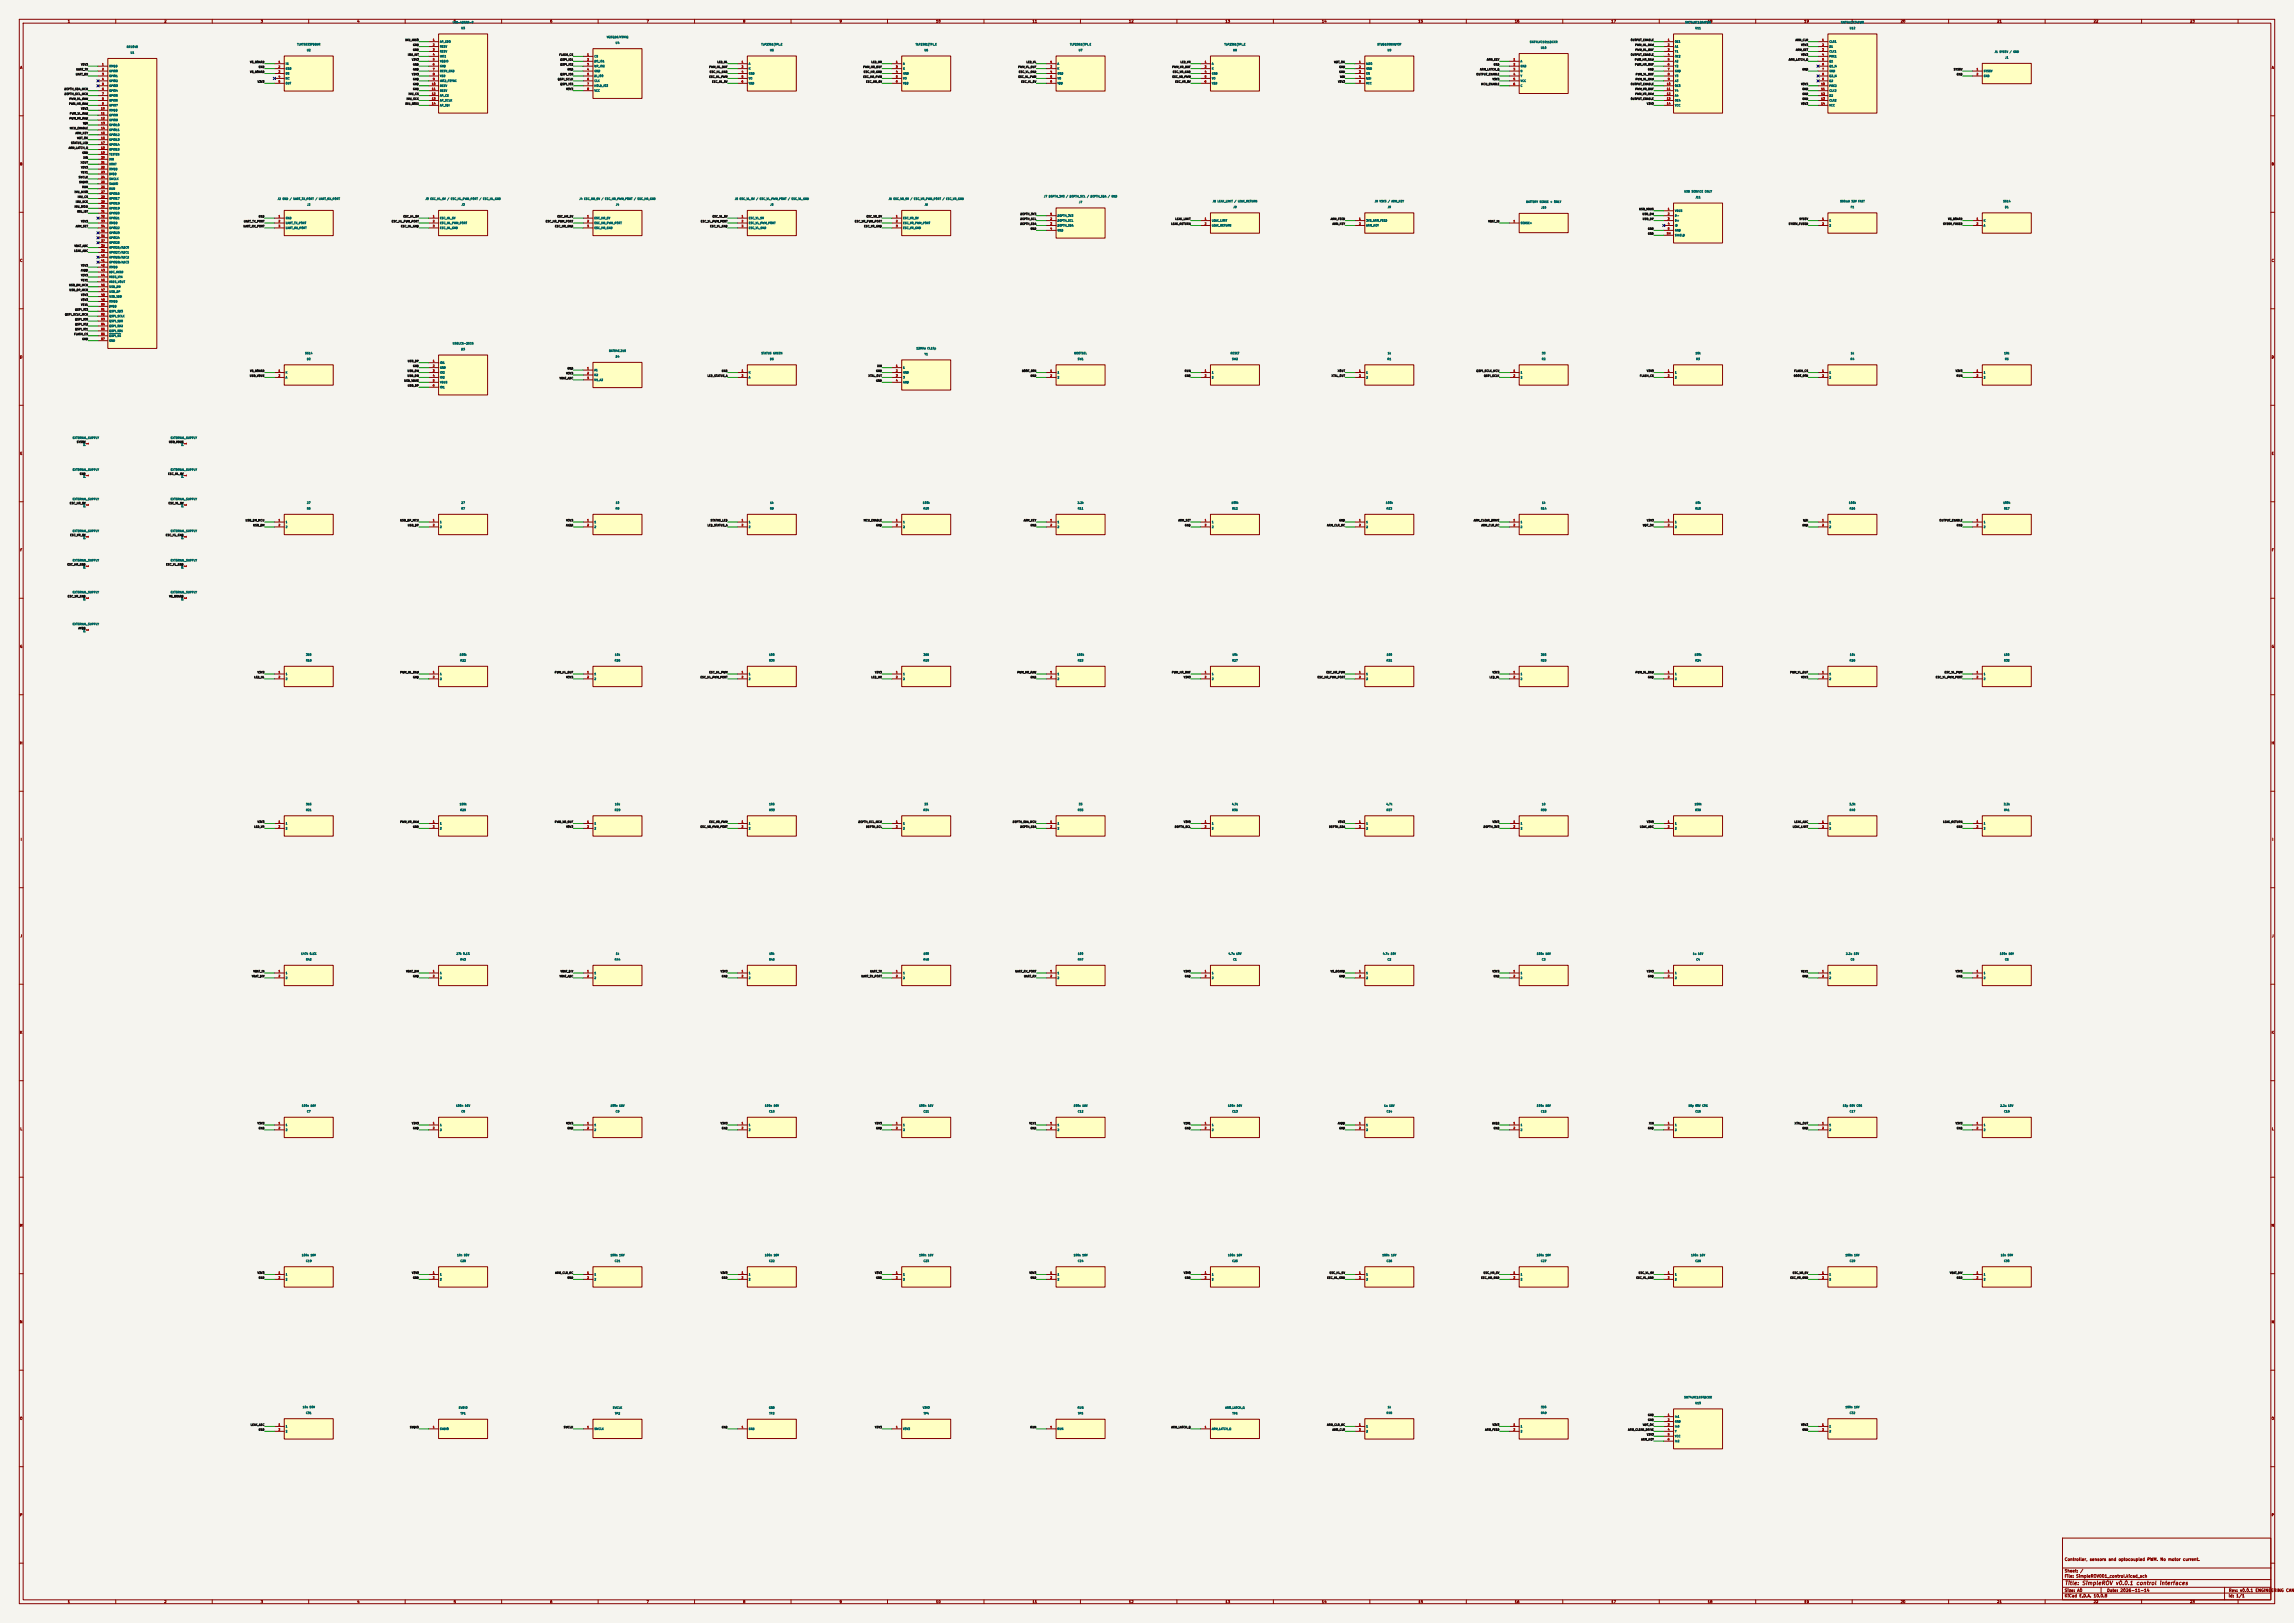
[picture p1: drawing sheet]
<svg xmlns="http://www.w3.org/2000/svg" width="1189mm" height="841mm" viewBox="0 0 1189 841" stroke-linecap="round" stroke-linejoin="round" font-family="sans-serif">
<defs><g id="words">
<text font-size="2" fill="#840000" x="1070" y="822">Title: SimpleROV v0.0.1 control interfaces</text>
<g font-size="1.5" fill="#840000">
<text x="1070" y="809">Controller, sensors and optocoupled PWM. No motor current.</text>
<text x="1070" y="815">Sheet: /</text>
<text x="1070" y="818">File: SimpleROV001_control.kicad_sch</text>
<text x="1070" y="825">Size: A0</text>
<text x="1092" y="825">Date: 2026-11-14</text>
<text x="1155" y="825">Rev: v0.0.1 ENGINEERING CAND</text>
<text x="1070" y="828">KiCad E.D.A. 10.0.8</text>
<text x="1155" y="828">Id: 1/1</text>
</g>
<g font-size="1.3" fill="#840000">
<text x="35" y="12">1</text>
<text x="85" y="12">2</text>
<text x="135" y="12">3</text>
<text x="185" y="12">4</text>
<text x="235" y="12">5</text>
<text x="285" y="12">6</text>
<text x="335" y="12">7</text>
<text x="385" y="12">8</text>
<text x="435" y="12">9</text>
<text x="485" y="12">10</text>
<text x="535" y="12">11</text>
<text x="585" y="12">12</text>
<text x="635" y="12">13</text>
<text x="685" y="12">14</text>
<text x="735" y="12">15</text>
<text x="785" y="12">16</text>
<text x="835" y="12">17</text>
<text x="885" y="12">18</text>
<text x="935" y="12">19</text>
<text x="985" y="12">20</text>
<text x="1035" y="12">21</text>
<text x="1085" y="12">22</text>
<text x="1135" y="12">23</text>
<text x="10" y="36">A</text>
<text x="1177" y="36">A</text>
<text x="10" y="86">B</text>
<text x="1177" y="86">B</text>
<text x="10" y="136">C</text>
<text x="1177" y="136">C</text>
<text x="10" y="186">D</text>
<text x="1177" y="186">D</text>
<text x="10" y="236">E</text>
<text x="1177" y="236">E</text>
<text x="10" y="286">F</text>
<text x="1177" y="286">F</text>
<text x="10" y="336">G</text>
<text x="1177" y="336">G</text>
<text x="10" y="386">H</text>
<text x="1177" y="386">H</text>
<text x="11" y="436">I</text>
<text x="1178" y="436">I</text>
<text x="10" y="486">J</text>
<text x="1177" y="486">J</text>
<text x="10" y="536">K</text>
<text x="1177" y="536">K</text>
<text x="10" y="586">L</text>
<text x="1177" y="586">L</text>
<text x="10" y="636">M</text>
<text x="1177" y="636">M</text>
<text x="10" y="686">N</text>
<text x="1177" y="686">N</text>
<text x="10" y="736">O</text>
<text x="1177" y="736">O</text>
<text x="10" y="786">P</text>
<text x="1177" y="786">P</text>
<text x="35" y="831">1</text>
<text x="85" y="831">2</text>
<text x="135" y="831">3</text>
<text x="185" y="831">4</text>
<text x="235" y="831">5</text>
<text x="285" y="831">6</text>
<text x="335" y="831">7</text>
<text x="385" y="831">8</text>
<text x="435" y="831">9</text>
<text x="485" y="831">10</text>
<text x="535" y="831">11</text>
<text x="585" y="831">12</text>
<text x="635" y="831">13</text>
<text x="685" y="831">14</text>
<text x="735" y="831">15</text>
<text x="785" y="831">16</text>
<text x="835" y="831">17</text>
<text x="885" y="831">18</text>
<text x="935" y="831">19</text>
<text x="985" y="831">20</text>
<text x="1035" y="831">21</text>
<text x="1085" y="831">22</text>
<text x="1135" y="831">23</text>
</g>
<g font-size="1" fill="#006464">
<text x="235" y="12">ICM-42688-P</text>
<text x="239" y="15">U3</text>
<text x="873" y="12">SN74LVC126APWR</text>
<text x="879" y="15">U11</text>
<text x="954" y="12">SN74HCS74PWR</text>
<text x="959" y="15">U12</text>
<text x="154" y="24">TLV75533PDBVR</text>
<text x="228" y="22">AP_SDO</text>
<text x="314" y="20">W25Q16JVSNIQ</text>
<text x="319" y="23">U4</text>
<text x="394" y="24">TLP2361(TPL,E</text>
<text x="474" y="24">TLP2361(TPL,E</text>
<text x="554" y="24">TLP2361(TPL,E</text>
<text x="634" y="24">TLP2361(TPL,E</text>
<text x="714" y="24">STWD100NXWY3F</text>
<text x="793" y="23">SN74LVC1G11DCKR</text>
<text x="868" y="22">OE1</text>
<text x="948" y="22">CLR1</text>
<text x="66" y="25">RP2040</text>
<text x="67" y="28">U1</text>
<text x="159" y="27">U2</text>
<text x="228" y="25">RESV</text>
<text x="228" y="27">RESV</text>
<text x="228" y="30">INT1</text>
<text x="308" y="30">CS</text>
<text x="399" y="27">U5</text>
<text x="479" y="27">U6</text>
<text x="559" y="27">U7</text>
<text x="639" y="27">U8</text>
<text x="719" y="27">U9</text>
<text x="799" y="26">U10</text>
<text x="868" y="25">A1</text>
<text x="868" y="27">Y1</text>
<text x="868" y="30">OE2</text>
<text x="948" y="25">D1</text>
<text x="948" y="27">CLK1</text>
<text x="948" y="30">PRE1</text>
<text x="1034" y="28">J1 SYS5V / GND</text>
<text x="56" y="35">IOVDD</text>
<text x="148" y="34">IN</text>
<text x="228" y="33">VDDIO</text>
<text x="228" y="35">GND</text>
<text x="308" y="33">DO_IO1</text>
<text x="308" y="35">WP_IO2</text>
<text x="388" y="34">A</text>
<text x="468" y="34">A</text>
<text x="548" y="34">A</text>
<text x="628" y="34">A</text>
<text x="708" y="34">WDO</text>
<text x="788" y="33">A</text>
<text x="788" y="35">GND</text>
<text x="868" y="33">A2</text>
<text x="868" y="35">Y2</text>
<text x="948" y="33">Q1</text>
<text x="948" y="35">Q1_N</text>
<text x="1039" y="31">J1</text>
<text x="56" y="38">GPIO0</text>
<text x="56" y="40">GPIO1</text>
<text x="148" y="36">GND</text>
<text x="148" y="39">EN</text>
<text x="148" y="41">NC</text>
<text x="228" y="38">RESV_GND</text>
<text x="228" y="40">VDD</text>
<text x="308" y="38">GND</text>
<text x="308" y="40">DI_IO0</text>
<text x="388" y="36">K</text>
<text x="388" y="39">GND</text>
<text x="388" y="41">VO</text>
<text x="468" y="36">K</text>
<text x="468" y="39">GND</text>
<text x="468" y="41">VO</text>
<text x="548" y="36">K</text>
<text x="548" y="39">GND</text>
<text x="548" y="41">VO</text>
<text x="628" y="36">K</text>
<text x="628" y="39">GND</text>
<text x="628" y="41">VO</text>
<text x="708" y="36">GND</text>
<text x="708" y="39">EN</text>
<text x="708" y="41">WDI</text>
<text x="788" y="38">B</text>
<text x="788" y="40">Y</text>
<text x="868" y="38">GND</text>
<text x="868" y="40">Y3</text>
<text x="948" y="38">GND</text>
<text x="948" y="40">Q2_N</text>
<text x="1028" y="38">SYS5V</text>
<text x="1028" y="40">GND</text>
<text x="56" y="43">GPIO2</text>
<text x="56" y="45">GPIO3</text>
<text x="56" y="48">GPIO4</text>
<text x="148" y="44">OUT</text>
<text x="228" y="43">INT2_FSYNC</text>
<text x="228" y="45">RESV</text>
<text x="228" y="48">RESV</text>
<text x="308" y="43">CLK</text>
<text x="308" y="45">HOLD_IO3</text>
<text x="308" y="48">VCC</text>
<text x="388" y="44">VDD</text>
<text x="468" y="44">VDD</text>
<text x="548" y="44">VDD</text>
<text x="628" y="44">VDD</text>
<text x="708" y="44">VCC</text>
<text x="788" y="43">VCC</text>
<text x="788" y="45">C</text>
<text x="868" y="43">A3</text>
<text x="868" y="45">OE3</text>
<text x="868" y="48">Y4</text>
<text x="948" y="43">Q2</text>
<text x="948" y="45">PRE2</text>
<text x="948" y="48">CLK2</text>
<text x="56" y="50">GPIO5</text>
<text x="56" y="53">GPIO6</text>
<text x="228" y="50">AP_CS</text>
<text x="228" y="53">AP_SCLK</text>
<text x="868" y="50">A4</text>
<text x="868" y="53">OE4</text>
<text x="948" y="50">D2</text>
<text x="948" y="53">CLR2</text>
<text x="56" y="55">GPIO7</text>
<text x="56" y="58">IOVDD</text>
<text x="228" y="55">AP_SDI</text>
<text x="868" y="55">VCC</text>
<text x="948" y="55">VCC</text>
<text x="56" y="60">GPIO8</text>
<text x="56" y="63">GPIO9</text>
<text x="56" y="66">GPIO10</text>
<text x="56" y="68">GPIO11</text>
<text x="56" y="71">GPIO12</text>
<text x="56" y="73">GPIO13</text>
<text x="56" y="76">GPIO14</text>
<text x="56" y="78">GPIO15</text>
<text x="56" y="81">TESTEN</text>
<text x="56" y="83">XIN</text>
<text x="56" y="86">XOUT</text>
<text x="56" y="88">IOVDD</text>
<text x="56" y="91">DVDD</text>
<text x="56" y="93">SWCLK</text>
<text x="56" y="96">SWDIO</text>
<text x="56" y="99">RUN</text>
<text x="56" y="101">GPIO16</text>
<text x="873" y="100">USB SERVICE ONLY</text>
<text x="56" y="104">GPIO17</text>
<text x="56" y="106">GPIO18</text>
<text x="144" y="104">J2 GND / UART_TX_PORT / UART_RX_PORT</text>
<text x="159" y="107">J2</text>
<text x="220" y="104">J3 ESC_HL_5V / ESC_HL_PWM_PORT / ESC_HL_GND</text>
<text x="239" y="107">J3</text>
<text x="300" y="104">J4 ESC_HR_5V / ESC_HR_PWM_PORT / ESC_HR_GND</text>
<text x="319" y="107">J4</text>
<text x="381" y="104">J5 ESC_VL_5V / ESC_VL_PWM_PORT / ESC_VL_GND</text>
<text x="399" y="107">J5</text>
<text x="460" y="104">J6 ESC_VR_5V / ESC_VR_PWM_PORT / ESC_VR_GND</text>
<text x="479" y="107">J6</text>
<text x="541" y="103">J7 DEPTH_3V3 / DEPTH_SCL / DEPTH_SDA / GND</text>
<text x="559" y="106">J7</text>
<text x="628" y="105">J8 LEAK_LIMIT / LEAK_RETURN</text>
<text x="712" y="105">J9 V3V3 / ARM_KEY</text>
<text x="791" y="105">BATTERY SENSE + ONLY</text>
<text x="879" y="103">J11</text>
<text x="954" y="105">500mA 32V FAST</text>
<text x="1038" y="105">SS14</text>
<text x="56" y="109">GPIO19</text>
<text x="56" y="111">GPIO20</text>
<text x="56" y="114">GPIO21</text>
<text x="148" y="114">GND</text>
<text x="228" y="114">ESC_HL_5V</text>
<text x="308" y="114">ESC_HR_5V</text>
<text x="388" y="114">ESC_VL_5V</text>
<text x="468" y="114">ESC_VR_5V</text>
<text x="548" y="113">DEPTH_3V3</text>
<text x="639" y="108">J8</text>
<text x="719" y="108">J9</text>
<text x="799" y="108">J10</text>
<text x="868" y="110">VBUS</text>
<text x="868" y="113">D-</text>
<text x="959" y="108">F1</text>
<text x="1039" y="108">D1</text>
<text x="56" y="116">IOVDD</text>
<text x="56" y="119">GPIO22</text>
<text x="148" y="116">UART_TX_PORT</text>
<text x="148" y="119">UART_RX_PORT</text>
<text x="228" y="116">ESC_HL_PWM_PORT</text>
<text x="228" y="119">ESC_HL_GND</text>
<text x="308" y="116">ESC_HR_PWM_PORT</text>
<text x="308" y="119">ESC_HR_GND</text>
<text x="388" y="116">ESC_VL_PWM_PORT</text>
<text x="388" y="119">ESC_VL_GND</text>
<text x="468" y="116">ESC_VR_PWM_PORT</text>
<text x="468" y="119">ESC_VR_GND</text>
<text x="548" y="115">DEPTH_SCL</text>
<text x="548" y="118">DEPTH_SDA</text>
<text x="628" y="115">LEAK_LIMIT</text>
<text x="628" y="118">LEAK_RETURN</text>
<text x="708" y="115">3V3_ARM_FEED</text>
<text x="708" y="118">ARM_KEY</text>
<text x="788" y="116">SENSE+</text>
<text x="868" y="115">D+</text>
<text x="868" y="118">ID</text>
<text x="948" y="115">1</text>
<text x="948" y="118">2</text>
<text x="1028" y="115">K</text>
<text x="1028" y="118">A</text>
<text x="56" y="121">GPIO23</text>
<text x="56" y="124">GPIO24</text>
<text x="548" y="120">GND</text>
<text x="868" y="120">GND</text>
<text x="868" y="123">SHIELD</text>
<text x="56" y="126">GPIO25</text>
<text x="56" y="129">GPIO26/ADC0</text>
<text x="56" y="132">GPIO27/ADC1</text>
<text x="56" y="134">GPIO28/ADC2</text>
<text x="56" y="137">GPIO29/ADC3</text>
<text x="56" y="139">IOVDD</text>
<text x="56" y="142">ADC_AVDD</text>
<text x="56" y="144">VREG_VIN</text>
<text x="56" y="147">VREG_VOUT</text>
<text x="56" y="149">USB_DM</text>
<text x="56" y="152">USB_DP</text>
<text x="56" y="154">USB_VDD</text>
<text x="56" y="157">IOVDD</text>
<text x="56" y="160">DVDD</text>
<text x="56" y="162">QSPI_SD3</text>
<text x="56" y="165">QSPI_SCLK</text>
<text x="56" y="167">QSPI_SD0</text>
<text x="56" y="170">QSPI_SD2</text>
<text x="56" y="172">QSPI_SD1</text>
<text x="56" y="175">QSPI_SS</text>
<text x="56" y="177">GND</text>
<text x="235" y="179">USBLC6-2SC6</text>
<text x="158" y="184">SS14</text>
<text x="239" y="182">D3</text>
<text x="316" y="183">BAT54S,215</text>
<text x="319" y="186">D4</text>
<text x="394" y="184">STATUS GREEN</text>
<text x="475" y="181">12MHz CL10p</text>
<text x="479" y="184">Y1</text>
<text x="557" y="184">BOOTSEL</text>
<text x="638" y="184">RESET</text>
<text x="719" y="184">1k</text>
<text x="799" y="184">33</text>
<text x="879" y="184">10k</text>
<text x="959" y="184">1k</text>
<text x="1039" y="184">10k</text>
<text x="159" y="187">D2</text>
<text x="228" y="189">IO1</text>
<text x="228" y="191">GND</text>
<text x="399" y="187">D5</text>
<text x="468" y="191">1</text>
<text x="558" y="187">SW1</text>
<text x="638" y="187">SW2</text>
<text x="719" y="187">R1</text>
<text x="799" y="187">R2</text>
<text x="879" y="187">R3</text>
<text x="959" y="187">R4</text>
<text x="1039" y="187">R5</text>
<text x="148" y="194">K</text>
<text x="148" y="196">A</text>
<text x="228" y="194">IO2</text>
<text x="228" y="196">IO2</text>
<text x="308" y="193">A1</text>
<text x="308" y="195">K2</text>
<text x="308" y="198">K1_A2</text>
<text x="388" y="194">K</text>
<text x="388" y="196">A</text>
<text x="468" y="194">GND</text>
<text x="468" y="196">3</text>
<text x="548" y="194">1</text>
<text x="548" y="196">2</text>
<text x="628" y="194">1</text>
<text x="628" y="196">2</text>
<text x="708" y="194">1</text>
<text x="708" y="196">2</text>
<text x="788" y="194">1</text>
<text x="788" y="196">2</text>
<text x="868" y="194">1</text>
<text x="868" y="196">2</text>
<text x="948" y="194">1</text>
<text x="948" y="196">2</text>
<text x="1028" y="194">1</text>
<text x="1028" y="196">2</text>
<text x="228" y="199">VBUS</text>
<text x="228" y="201">IO1</text>
<text x="468" y="199">GND</text>
<text x="38" y="228">EXTERNAL_SUPPLY</text>
<text x="88" y="228">EXTERNAL_SUPPLY</text>
<text x="44" y="231" transform="rotate(-90 44 231)">pwr</text>
<text x="95" y="231" transform="rotate(-90 95 231)">pwr</text>
<text x="38" y="244">EXTERNAL_SUPPLY</text>
<text x="88" y="244">EXTERNAL_SUPPLY</text>
<text x="44" y="248" transform="rotate(-90 44 248)">pwr</text>
<text x="95" y="248" transform="rotate(-90 95 248)">pwr</text>
<text x="38" y="259">EXTERNAL_SUPPLY</text>
<text x="44" y="263" transform="rotate(-90 44 263)">pwr</text>
<text x="88" y="259">EXTERNAL_SUPPLY</text>
<text x="95" y="263" transform="rotate(-90 95 263)">pwr</text>
<text x="159" y="261">27</text>
<text x="239" y="261">27</text>
<text x="319" y="261">10</text>
<text x="399" y="261">1k</text>
<text x="478" y="261">100k</text>
<text x="558" y="261">2.2k</text>
<text x="638" y="261">100k</text>
<text x="718" y="261">100k</text>
<text x="799" y="261">1k</text>
<text x="879" y="261">10k</text>
<text x="958" y="261">100k</text>
<text x="1038" y="261">100k</text>
<text x="159" y="264">R6</text>
<text x="239" y="264">R7</text>
<text x="319" y="264">R8</text>
<text x="399" y="264">R9</text>
<text x="479" y="264">R10</text>
<text x="559" y="264">R11</text>
<text x="639" y="264">R12</text>
<text x="719" y="264">R13</text>
<text x="799" y="264">R14</text>
<text x="879" y="264">R15</text>
<text x="959" y="264">R16</text>
<text x="1039" y="264">R17</text>
<text x="38" y="276">EXTERNAL_SUPPLY</text>
<text x="88" y="276">EXTERNAL_SUPPLY</text>
<text x="148" y="271">1</text>
<text x="148" y="274">2</text>
<text x="228" y="271">1</text>
<text x="228" y="274">2</text>
<text x="308" y="271">1</text>
<text x="308" y="274">2</text>
<text x="388" y="271">1</text>
<text x="388" y="274">2</text>
<text x="468" y="271">1</text>
<text x="468" y="274">2</text>
<text x="548" y="271">1</text>
<text x="548" y="274">2</text>
<text x="628" y="271">1</text>
<text x="628" y="274">2</text>
<text x="708" y="271">1</text>
<text x="708" y="274">2</text>
<text x="788" y="271">1</text>
<text x="788" y="274">2</text>
<text x="868" y="271">1</text>
<text x="868" y="274">2</text>
<text x="948" y="271">1</text>
<text x="948" y="274">2</text>
<text x="1028" y="271">1</text>
<text x="1028" y="274">2</text>
<text x="44" y="280" transform="rotate(-90 44 280)">pwr</text>
<text x="95" y="280" transform="rotate(-90 95 280)">pwr</text>
<text x="38" y="291">EXTERNAL_SUPPLY</text>
<text x="88" y="291">EXTERNAL_SUPPLY</text>
<text x="44" y="295" transform="rotate(-90 44 295)">pwr</text>
<text x="95" y="295" transform="rotate(-90 95 295)">pwr</text>
<text x="38" y="308">EXTERNAL_SUPPLY</text>
<text x="44" y="311" transform="rotate(-90 44 311)">pwr</text>
<text x="88" y="308">EXTERNAL_SUPPLY</text>
<text x="95" y="311" transform="rotate(-90 95 311)">pwr</text>
<text x="38" y="324">EXTERNAL_SUPPLY</text>
<text x="44" y="328" transform="rotate(-90 44 328)">pwr</text>
<text x="158" y="340">365</text>
<text x="238" y="340">100k</text>
<text x="319" y="340">10k</text>
<text x="399" y="340">100</text>
<text x="479" y="340">365</text>
<text x="558" y="340">100k</text>
<text x="639" y="340">10k</text>
<text x="719" y="340">100</text>
<text x="799" y="340">365</text>
<text x="878" y="340">100k</text>
<text x="959" y="340">10k</text>
<text x="1039" y="340">100</text>
<text x="158" y="343">R18</text>
<text x="238" y="343">R22</text>
<text x="318" y="343">R26</text>
<text x="398" y="343">R30</text>
<text x="479" y="343">R19</text>
<text x="559" y="343">R23</text>
<text x="639" y="343">R27</text>
<text x="719" y="343">R31</text>
<text x="799" y="343">R20</text>
<text x="879" y="343">R24</text>
<text x="959" y="343">R28</text>
<text x="1039" y="343">R32</text>
<text x="148" y="350">1</text>
<text x="148" y="353">2</text>
<text x="228" y="350">1</text>
<text x="228" y="353">2</text>
<text x="308" y="350">1</text>
<text x="308" y="353">2</text>
<text x="388" y="350">1</text>
<text x="388" y="353">2</text>
<text x="468" y="350">1</text>
<text x="468" y="353">2</text>
<text x="548" y="350">1</text>
<text x="548" y="353">2</text>
<text x="628" y="350">1</text>
<text x="628" y="353">2</text>
<text x="708" y="350">1</text>
<text x="708" y="353">2</text>
<text x="788" y="350">1</text>
<text x="788" y="353">2</text>
<text x="868" y="350">1</text>
<text x="868" y="353">2</text>
<text x="948" y="350">1</text>
<text x="948" y="353">2</text>
<text x="1028" y="350">1</text>
<text x="1028" y="353">2</text>
<text x="158" y="417">365</text>
<text x="238" y="417">100k</text>
<text x="319" y="417">10k</text>
<text x="399" y="417">100</text>
<text x="479" y="417">33</text>
<text x="559" y="417">33</text>
<text x="638" y="417">4.7k</text>
<text x="718" y="417">4.7k</text>
<text x="799" y="417">10</text>
<text x="878" y="417">100k</text>
<text x="958" y="417">3.3k</text>
<text x="1038" y="417">3.3k</text>
<text x="158" y="420">R21</text>
<text x="238" y="420">R25</text>
<text x="318" y="420">R29</text>
<text x="398" y="420">R33</text>
<text x="479" y="420">R34</text>
<text x="559" y="420">R35</text>
<text x="639" y="420">R36</text>
<text x="719" y="420">R37</text>
<text x="799" y="420">R38</text>
<text x="879" y="420">R39</text>
<text x="959" y="420">R40</text>
<text x="1039" y="420">R41</text>
<text x="148" y="427">1</text>
<text x="148" y="430">2</text>
<text x="228" y="427">1</text>
<text x="228" y="430">2</text>
<text x="308" y="427">1</text>
<text x="308" y="430">2</text>
<text x="388" y="427">1</text>
<text x="388" y="430">2</text>
<text x="468" y="427">1</text>
<text x="468" y="430">2</text>
<text x="548" y="427">1</text>
<text x="548" y="430">2</text>
<text x="628" y="427">1</text>
<text x="628" y="430">2</text>
<text x="708" y="427">1</text>
<text x="708" y="430">2</text>
<text x="788" y="427">1</text>
<text x="788" y="430">2</text>
<text x="868" y="427">1</text>
<text x="868" y="430">2</text>
<text x="948" y="427">1</text>
<text x="948" y="430">2</text>
<text x="1028" y="427">1</text>
<text x="1028" y="430">2</text>
<text x="156" y="495">147k 0.1%</text>
<text x="158" y="498">R42</text>
<text x="236" y="495">27k 0.1%</text>
<text x="238" y="498">R43</text>
<text x="318" y="498">R44</text>
<text x="319" y="495">1k</text>
<text x="398" y="498">R45</text>
<text x="399" y="495">10k</text>
<text x="479" y="498">R46</text>
<text x="479" y="495">100</text>
<text x="559" y="498">R47</text>
<text x="559" y="495">100</text>
<text x="637" y="495">4.7u 10V</text>
<text x="639" y="498">C1</text>
<text x="717" y="495">4.7u 10V</text>
<text x="719" y="498">C2</text>
<text x="796" y="495">100n 16V</text>
<text x="799" y="498">C3</text>
<text x="877" y="495">1u 16V</text>
<text x="879" y="498">C4</text>
<text x="957" y="495">2.2u 10V</text>
<text x="959" y="498">C5</text>
<text x="1036" y="495">100n 16V</text>
<text x="1039" y="498">C6</text>
<text x="148" y="505">1</text>
<text x="148" y="507">2</text>
<text x="228" y="505">1</text>
<text x="228" y="507">2</text>
<text x="308" y="505">1</text>
<text x="308" y="507">2</text>
<text x="388" y="505">1</text>
<text x="388" y="507">2</text>
<text x="468" y="505">1</text>
<text x="468" y="507">2</text>
<text x="548" y="505">1</text>
<text x="548" y="507">2</text>
<text x="628" y="505">1</text>
<text x="628" y="507">2</text>
<text x="708" y="505">1</text>
<text x="708" y="507">2</text>
<text x="788" y="505">1</text>
<text x="788" y="507">2</text>
<text x="868" y="505">1</text>
<text x="868" y="507">2</text>
<text x="948" y="505">1</text>
<text x="948" y="507">2</text>
<text x="1028" y="505">1</text>
<text x="1028" y="507">2</text>
<text x="156" y="574">100n 16V</text>
<text x="236" y="574">100n 16V</text>
<text x="316" y="574">100n 16V</text>
<text x="396" y="574">100n 16V</text>
<text x="476" y="574">100n 16V</text>
<text x="556" y="574">100n 16V</text>
<text x="636" y="574">100n 16V</text>
<text x="717" y="574">1u 16V</text>
<text x="796" y="574">100n 16V</text>
<text x="875" y="574">15p 50V C0G</text>
<text x="955" y="574">15p 50V C0G</text>
<text x="1037" y="574">2.2u 10V</text>
<text x="159" y="577">C7</text>
<text x="239" y="577">C8</text>
<text x="319" y="577">C9</text>
<text x="398" y="577">C10</text>
<text x="479" y="577">C11</text>
<text x="559" y="577">C12</text>
<text x="639" y="577">C13</text>
<text x="719" y="577">C14</text>
<text x="799" y="577">C15</text>
<text x="879" y="577">C16</text>
<text x="959" y="577">C17</text>
<text x="1039" y="577">C18</text>
<text x="148" y="584">1</text>
<text x="148" y="586">2</text>
<text x="228" y="584">1</text>
<text x="228" y="586">2</text>
<text x="308" y="584">1</text>
<text x="308" y="586">2</text>
<text x="388" y="584">1</text>
<text x="388" y="586">2</text>
<text x="468" y="584">1</text>
<text x="468" y="586">2</text>
<text x="548" y="584">1</text>
<text x="548" y="586">2</text>
<text x="628" y="584">1</text>
<text x="628" y="586">2</text>
<text x="708" y="584">1</text>
<text x="708" y="586">2</text>
<text x="788" y="584">1</text>
<text x="788" y="586">2</text>
<text x="868" y="584">1</text>
<text x="868" y="586">2</text>
<text x="948" y="584">1</text>
<text x="948" y="586">2</text>
<text x="1028" y="584">1</text>
<text x="1028" y="586">2</text>
<text x="156" y="651">100n 16V</text>
<text x="237" y="651">10n 50V</text>
<text x="316" y="651">100n 16V</text>
<text x="396" y="651">100n 16V</text>
<text x="476" y="651">100n 16V</text>
<text x="556" y="651">100n 16V</text>
<text x="636" y="651">100n 16V</text>
<text x="716" y="651">100n 16V</text>
<text x="796" y="651">100n 16V</text>
<text x="876" y="651">100n 16V</text>
<text x="956" y="651">100n 16V</text>
<text x="1037" y="651">10n 50V</text>
<text x="158" y="654">C19</text>
<text x="238" y="654">C20</text>
<text x="318" y="654">C21</text>
<text x="398" y="654">C22</text>
<text x="479" y="654">C23</text>
<text x="559" y="654">C24</text>
<text x="639" y="654">C25</text>
<text x="719" y="654">C26</text>
<text x="799" y="654">C27</text>
<text x="879" y="654">C28</text>
<text x="959" y="654">C29</text>
<text x="1039" y="654">C30</text>
<text x="148" y="661">1</text>
<text x="148" y="664">2</text>
<text x="228" y="661">1</text>
<text x="228" y="664">2</text>
<text x="308" y="661">1</text>
<text x="308" y="664">2</text>
<text x="388" y="661">1</text>
<text x="388" y="664">2</text>
<text x="468" y="661">1</text>
<text x="468" y="664">2</text>
<text x="548" y="661">1</text>
<text x="548" y="664">2</text>
<text x="628" y="661">1</text>
<text x="628" y="664">2</text>
<text x="708" y="661">1</text>
<text x="708" y="664">2</text>
<text x="788" y="661">1</text>
<text x="788" y="664">2</text>
<text x="868" y="661">1</text>
<text x="868" y="664">2</text>
<text x="948" y="661">1</text>
<text x="948" y="664">2</text>
<text x="1028" y="661">1</text>
<text x="1028" y="664">2</text>
<text x="873" y="725">SN74LVC1G97DCKR</text>
<text x="157" y="730">10n 50V</text>
<text x="238" y="730">SWDIO</text>
<text x="317" y="730">SWCLK</text>
<text x="398" y="730">GND</text>
<text x="478" y="730">V3V3</text>
<text x="558" y="730">RUN</text>
<text x="635" y="730">ARM_LATCH_Q</text>
<text x="719" y="730">1k</text>
<text x="799" y="730">330</text>
<text x="879" y="728">U13</text>
<text x="956" y="730">100n 16V</text>
<text x="158" y="733">C31</text>
<text x="239" y="733">TP1</text>
<text x="319" y="733">TP2</text>
<text x="399" y="733">TP3</text>
<text x="479" y="733">TP4</text>
<text x="559" y="733">TP5</text>
<text x="639" y="733">TP6</text>
<text x="719" y="733">R48</text>
<text x="799" y="733">R49</text>
<text x="868" y="735">In1</text>
<text x="868" y="737">GND</text>
<text x="959" y="733">C32</text>
<text x="148" y="740">1</text>
<text x="148" y="742">2</text>
<text x="228" y="741">SWDIO</text>
<text x="308" y="741">SWCLK</text>
<text x="388" y="741">GND</text>
<text x="468" y="741">V3V3</text>
<text x="548" y="741">RUN</text>
<text x="628" y="741">ARM_LATCH_Q</text>
<text x="708" y="740">1</text>
<text x="708" y="742">2</text>
<text x="788" y="740">1</text>
<text x="788" y="742">2</text>
<text x="868" y="740">In0</text>
<text x="868" y="742">Y</text>
<text x="948" y="740">1</text>
<text x="948" y="742">2</text>
<text x="868" y="745">VCC</text>
<text x="868" y="748">In2</text>
</g>
<g font-size="1" fill="#0f0f0f">
<text x="210" y="21">IMU_MISO</text>
<text x="845" y="21">OUTPUT_ENABLE</text>
<text x="930" y="21">ARM_CLR</text>
<text x="211" y="29">IMU_INT</text>
<text x="214" y="24">GND</text>
<text x="214" y="27">GND</text>
<text x="290" y="29">FLASH_CS</text>
<text x="845" y="29">OUTPUT_ENABLE</text>
<text x="847" y="24">PWM_HL_RAW</text>
<text x="847" y="27">PWM_HL_BUF</text>
<text x="931" y="27">ARM_SET</text>
<text x="933" y="24">V3V3</text>
<text x="933" y="29">V3V3</text>
<text x="42" y="34">V3V3</text>
<text x="129" y="33">V5_BOARD</text>
<text x="134" y="35">GND</text>
<text x="213" y="32">V3V3</text>
<text x="214" y="34">GND</text>
<text x="290" y="34">QSPI_IO2</text>
<text x="290" y="32">QSPI_IO1</text>
<text x="367" y="35">PWM_HL_BUF</text>
<text x="372" y="33">LED_HL</text>
<text x="447" y="35">PWM_HR_BUF</text>
<text x="451" y="33">LED_HR</text>
<text x="528" y="35">PWM_VL_BUF</text>
<text x="532" y="33">LED_VL</text>
<text x="607" y="35">PWM_VR_BUF</text>
<text x="612" y="33">LED_VR</text>
<text x="691" y="33">WDT_OK</text>
<text x="694" y="35">GND</text>
<text x="771" y="32">ARM_KEY</text>
<text x="774" y="34">GND</text>
<text x="847" y="32">PWM_HR_RAW</text>
<text x="847" y="34">PWM_HR_BUF</text>
<text x="927" y="32">ARM_LATCH_Q</text>
<text x="39" y="39">UART_RX</text>
<text x="39" y="37">UART_TX</text>
<text x="129" y="38">V5_BOARD</text>
<text x="213" y="39">V3V3</text>
<text x="214" y="42">GND</text>
<text x="214" y="37">GND</text>
<text x="289" y="42">QSPI_SCLK</text>
<text x="290" y="39">QSPI_IO0</text>
<text x="294" y="37">GND</text>
<text x="367" y="41">ESC_HL_PWM</text>
<text x="368" y="38">ESC_HL_GND</text>
<text x="447" y="41">ESC_HR_PWM</text>
<text x="448" y="38">ESC_HR_GND</text>
<text x="528" y="41">ESC_VL_PWM</text>
<text x="528" y="38">ESC_VL_GND</text>
<text x="607" y="41">ESC_VR_PWM</text>
<text x="608" y="38">ESC_VR_GND</text>
<text x="694" y="38">GND</text>
<text x="694" y="41">WDI</text>
<text x="765" y="39">OUTPUT_ENABLE</text>
<text x="767" y="37">ARM_LATCH_Q</text>
<text x="773" y="42">V3V3</text>
<text x="848" y="42">PWM_VL_RAW</text>
<text x="848" y="39">PWM_VL_BUF</text>
<text x="854" y="37">GND</text>
<text x="934" y="37">GND</text>
<text x="1012" y="37">SYS5V</text>
<text x="1014" y="39">GND</text>
<text x="33" y="47">DEPTH_SDA_MCU</text>
<text x="133" y="43">V3V3</text>
<text x="214" y="44">GND</text>
<text x="214" y="47">GND</text>
<text x="290" y="44">QSPI_IO3</text>
<text x="293" y="47">V3V3</text>
<text x="369" y="43">ESC_HL_5V</text>
<text x="449" y="43">ESC_HR_5V</text>
<text x="529" y="43">ESC_VL_5V</text>
<text x="609" y="43">ESC_VR_5V</text>
<text x="693" y="43">V3V3</text>
<text x="768" y="44">MCU_ENABLE</text>
<text x="845" y="44">OUTPUT_ENABLE</text>
<text x="847" y="47">PWM_VR_BUF</text>
<text x="933" y="44">V3V3</text>
<text x="934" y="47">GND</text>
<text x="33" y="49">DEPTH_SCL_MCU</text>
<text x="36" y="52">PWM_HL_RAW</text>
<text x="211" y="52">IMU_SCK</text>
<text x="212" y="49">IMU_CS</text>
<text x="845" y="52">OUTPUT_ENABLE</text>
<text x="847" y="49">PWM_VR_RAW</text>
<text x="934" y="52">GND</text>
<text x="934" y="49">GND</text>
<text x="36" y="55">PWM_HR_RAW</text>
<text x="36" y="60">PWM_VL_RAW</text>
<text x="42" y="57">V3V3</text>
<text x="210" y="55">IMU_MOSI</text>
<text x="853" y="55">V3V3</text>
<text x="933" y="55">V3V3</text>
<text x="36" y="62">PWM_VR_RAW</text>
<text x="43" y="65">WDI</text>
<text x="36" y="67">MCU_ENABLE</text>
<text x="39" y="70">ARM_KEY</text>
<text x="35" y="77">ARM_LATCH_Q</text>
<text x="37" y="75">STATUS_LED</text>
<text x="40" y="72">WDT_OK</text>
<text x="42" y="80">GND</text>
<text x="43" y="82">XIN</text>
<text x="42" y="85">XOUT</text>
<text x="42" y="88">V3V3</text>
<text x="41" y="93">SWCLK</text>
<text x="41" y="95">SWDIO</text>
<text x="42" y="90">V1V1</text>
<text x="38" y="100">IMU_MISO</text>
<text x="42" y="98">RUN</text>
<text x="38" y="108">IMU_MOSI</text>
<text x="39" y="105">IMU_SCK</text>
<text x="40" y="103">IMU_CS</text>
<text x="40" y="110">IMU_INT</text>
<text x="134" y="113">GND</text>
<text x="209" y="113">ESC_HL_5V</text>
<text x="289" y="113">ESC_HR_5V</text>
<text x="369" y="113">ESC_VL_5V</text>
<text x="449" y="113">ESC_VR_5V</text>
<text x="529" y="112">DEPTH_3V3</text>
<text x="849" y="109">USB_VBUS</text>
<text x="851" y="112">USB_DM</text>
<text x="39" y="118">ARM_SET</text>
<text x="42" y="115">V3V3</text>
<text x="126" y="118">UART_RX_PORT</text>
<text x="126" y="115">UART_TX_PORT</text>
<text x="203" y="115">ESC_HL_PWM_PORT</text>
<text x="208" y="118">ESC_HL_GND</text>
<text x="283" y="115">ESC_HR_PWM_PORT</text>
<text x="288" y="118">ESC_HR_GND</text>
<text x="363" y="115">ESC_VL_PWM_PORT</text>
<text x="368" y="118">ESC_VL_GND</text>
<text x="443" y="115">ESC_VR_PWM_PORT</text>
<text x="448" y="118">ESC_VR_GND</text>
<text x="529" y="117">DEPTH_SDA</text>
<text x="529" y="114">DEPTH_SCL</text>
<text x="534" y="119">GND</text>
<text x="607" y="117">LEAK_RETURN</text>
<text x="609" y="114">LEAK_LIMIT</text>
<text x="690" y="114">ARM_FEED</text>
<text x="691" y="117">ARM_KEY</text>
<text x="771" y="115">VBAT_IN</text>
<text x="851" y="114">USB_DP</text>
<text x="854" y="119">GND</text>
<text x="927" y="117">SYS5V_FUSED</text>
<text x="932" y="114">SYS5V</text>
<text x="1007" y="117">SYS5V_FUSED</text>
<text x="1010" y="114">V5_BOARD</text>
<text x="854" y="122">GND</text>
<text x="38" y="131">LEAK_ADC</text>
<text x="38" y="128">VBAT_ADC</text>
<text x="42" y="141">AVDD</text>
<text x="42" y="143">V3V3</text>
<text x="42" y="138">V3V3</text>
<text x="36" y="148">USB_DM_MCU</text>
<text x="42" y="146">V1V1</text>
<text x="36" y="151">USB_DP_MCU</text>
<text x="42" y="154">V3V3</text>
<text x="39" y="161">QSPI_IO3</text>
<text x="42" y="159">V1V1</text>
<text x="42" y="156">V3V3</text>
<text x="34" y="164">QSPI_SCLK_MCU</text>
<text x="39" y="166">QSPI_IO0</text>
<text x="38" y="174">FLASH_CS</text>
<text x="39" y="171">QSPI_IO1</text>
<text x="39" y="169">QSPI_IO2</text>
<text x="42" y="176">GND</text>
<text x="211" y="188">USB_DP</text>
<text x="214" y="190">GND</text>
<text x="294" y="192">GND</text>
<text x="455" y="190">XIN</text>
<text x="129" y="195">USB_VBUS</text>
<text x="129" y="193">V5_BOARD</text>
<text x="211" y="195">USB_DM</text>
<text x="211" y="193">USB_DM</text>
<text x="290" y="197">VBAT_ADC</text>
<text x="293" y="194">V3V3</text>
<text x="367" y="195">LED_STATUS_A</text>
<text x="374" y="193">GND</text>
<text x="450" y="195">XTAL_OUT</text>
<text x="454" y="193">GND</text>
<text x="530" y="193">BOOT_BTN</text>
<text x="534" y="195">GND</text>
<text x="614" y="193">RUN</text>
<text x="614" y="195">GND</text>
<text x="690" y="195">XTAL_OUT</text>
<text x="693" y="193">XOUT</text>
<text x="765" y="193">QSPI_SCLK_MCU</text>
<text x="769" y="195">QSPI_SCLK</text>
<text x="850" y="195">FLASH_CS</text>
<text x="853" y="193">V3V3</text>
<text x="930" y="195">BOOT_BTN</text>
<text x="930" y="193">FLASH_CS</text>
<text x="1013" y="193">V3V3</text>
<text x="1014" y="195">RUN</text>
<text x="209" y="198">USB_VBUS</text>
<text x="211" y="201">USB_DP</text>
<text x="454" y="198">GND</text>
<text x="40" y="230">SYS5V</text>
<text x="87" y="230">USB_VBUS</text>
<text x="41" y="246">GND</text>
<text x="87" y="246">ESC_HL_5V</text>
<text x="36" y="262">ESC_HR_5V</text>
<text x="87" y="262">ESC_VL_5V</text>
<text x="127" y="270">USB_DM_MCU</text>
<text x="131" y="273">USB_DM</text>
<text x="207" y="270">USB_DP_MCU</text>
<text x="211" y="273">USB_DP</text>
<text x="293" y="273">AVDD</text>
<text x="293" y="270">V3V3</text>
<text x="367" y="273">LED_STATUS_A</text>
<text x="368" y="270">STATUS_LED</text>
<text x="448" y="270">MCU_ENABLE</text>
<text x="454" y="273">GND</text>
<text x="530" y="270">ARM_KEY</text>
<text x="534" y="273">GND</text>
<text x="611" y="270">ARM_SET</text>
<text x="614" y="273">GND</text>
<text x="688" y="273">ARM_CLR_RC</text>
<text x="694" y="270">GND</text>
<text x="764" y="270">ARM_CLEAR_DRIVE</text>
<text x="768" y="273">ARM_CLR_RC</text>
<text x="851" y="273">WDT_OK</text>
<text x="853" y="270">V3V3</text>
<text x="934" y="273">GND</text>
<text x="934" y="270">WDI</text>
<text x="1005" y="270">OUTPUT_ENABLE</text>
<text x="1014" y="273">GND</text>
<text x="36" y="278">ESC_VR_5V</text>
<text x="86" y="278">ESC_HL_GND</text>
<text x="35" y="293">ESC_HR_GND</text>
<text x="86" y="293">ESC_VL_GND</text>
<text x="35" y="310">ESC_VR_GND</text>
<text x="88" y="310">V5_BOARD</text>
<text x="41" y="326">AVDD</text>
<text x="132" y="352">LED_HL</text>
<text x="133" y="349">V3V3</text>
<text x="207" y="349">PWM_HL_RAW</text>
<text x="214" y="352">GND</text>
<text x="287" y="349">PWM_HL_BUF</text>
<text x="293" y="352">V3V3</text>
<text x="363" y="352">ESC_HL_PWM_PORT</text>
<text x="367" y="349">ESC_HL_PWM</text>
<text x="451" y="352">LED_HR</text>
<text x="453" y="349">V3V3</text>
<text x="527" y="349">PWM_HR_RAW</text>
<text x="534" y="352">GND</text>
<text x="607" y="349">PWM_HR_BUF</text>
<text x="613" y="352">V3V3</text>
<text x="683" y="352">ESC_HR_PWM_PORT</text>
<text x="687" y="349">ESC_HR_PWM</text>
<text x="772" y="352">LED_VL</text>
<text x="773" y="349">V3V3</text>
<text x="848" y="349">PWM_VL_RAW</text>
<text x="854" y="352">GND</text>
<text x="928" y="349">PWM_VL_BUF</text>
<text x="933" y="352">V3V3</text>
<text x="1003" y="352">ESC_VL_PWM_PORT</text>
<text x="1008" y="349">ESC_VL_PWM</text>
<text x="132" y="429">LED_VR</text>
<text x="133" y="427">V3V3</text>
<text x="207" y="427">PWM_VR_RAW</text>
<text x="214" y="429">GND</text>
<text x="287" y="427">PWM_VR_BUF</text>
<text x="293" y="429">V3V3</text>
<text x="363" y="429">ESC_VR_PWM_PORT</text>
<text x="367" y="427">ESC_VR_PWM</text>
<text x="445" y="427">DEPTH_SCL_MCU</text>
<text x="449" y="429">DEPTH_SCL</text>
<text x="525" y="427">DEPTH_SDA_MCU</text>
<text x="529" y="429">DEPTH_SDA</text>
<text x="609" y="429">DEPTH_SCL</text>
<text x="613" y="427">V3V3</text>
<text x="689" y="429">DEPTH_SDA</text>
<text x="693" y="427">V3V3</text>
<text x="769" y="429">DEPTH_3V3</text>
<text x="773" y="427">V3V3</text>
<text x="850" y="429">LEAK_ADC</text>
<text x="853" y="427">V3V3</text>
<text x="929" y="429">LEAK_LIMIT</text>
<text x="930" y="427">LEAK_ADC</text>
<text x="1007" y="427">LEAK_RETURN</text>
<text x="1014" y="429">GND</text>
<text x="130" y="507">VBAT_DIV</text>
<text x="131" y="504">VBAT_IN</text>
<text x="210" y="504">VBAT_DIV</text>
<text x="214" y="507">GND</text>
<text x="290" y="507">VBAT_ADC</text>
<text x="290" y="504">VBAT_DIV</text>
<text x="373" y="504">V3V3</text>
<text x="374" y="507">GND</text>
<text x="446" y="507">UART_TX_PORT</text>
<text x="451" y="504">UART_TX</text>
<text x="526" y="504">UART_RX_PORT</text>
<text x="531" y="507">UART_RX</text>
<text x="613" y="504">V3V3</text>
<text x="614" y="507">GND</text>
<text x="690" y="504">V5_BOARD</text>
<text x="694" y="507">GND</text>
<text x="773" y="504">V3V3</text>
<text x="774" y="507">GND</text>
<text x="853" y="504">V3V3</text>
<text x="854" y="507">GND</text>
<text x="933" y="504">V1V1</text>
<text x="934" y="507">GND</text>
<text x="1013" y="504">V3V3</text>
<text x="1014" y="507">GND</text>
<text x="133" y="583">V3V3</text>
<text x="134" y="585">GND</text>
<text x="213" y="583">V3V3</text>
<text x="214" y="585">GND</text>
<text x="293" y="583">V3V3</text>
<text x="294" y="585">GND</text>
<text x="373" y="583">V3V3</text>
<text x="374" y="585">GND</text>
<text x="453" y="583">V3V3</text>
<text x="454" y="585">GND</text>
<text x="533" y="583">V1V1</text>
<text x="534" y="585">GND</text>
<text x="613" y="583">V1V1</text>
<text x="614" y="585">GND</text>
<text x="693" y="583">AVDD</text>
<text x="694" y="585">GND</text>
<text x="773" y="583">AVDD</text>
<text x="774" y="585">GND</text>
<text x="854" y="585">GND</text>
<text x="855" y="583">XIN</text>
<text x="930" y="583">XTAL_OUT</text>
<text x="934" y="585">GND</text>
<text x="1013" y="583">V3V3</text>
<text x="1014" y="585">GND</text>
<text x="133" y="660">V3V3</text>
<text x="134" y="663">GND</text>
<text x="213" y="660">V3V3</text>
<text x="214" y="663">GND</text>
<text x="288" y="660">ARM_CLR_RC</text>
<text x="294" y="663">GND</text>
<text x="373" y="660">V3V3</text>
<text x="374" y="663">GND</text>
<text x="453" y="660">V3V3</text>
<text x="454" y="663">GND</text>
<text x="533" y="660">V3V3</text>
<text x="534" y="663">GND</text>
<text x="613" y="660">V3V3</text>
<text x="614" y="663">GND</text>
<text x="688" y="663">ESC_HL_GND</text>
<text x="689" y="660">ESC_HL_5V</text>
<text x="768" y="663">ESC_HR_GND</text>
<text x="769" y="660">ESC_HR_5V</text>
<text x="848" y="663">ESC_VL_GND</text>
<text x="849" y="660">ESC_VL_5V</text>
<text x="928" y="663">ESC_VR_GND</text>
<text x="929" y="660">ESC_VR_5V</text>
<text x="1010" y="660">VBAT_DIV</text>
<text x="1014" y="663">GND</text>
<text x="854" y="734">GND</text>
<text x="854" y="736">GND</text>
<text x="130" y="739">LEAK_ADC</text>
<text x="134" y="742">GND</text>
<text x="212" y="740">SWDIO</text>
<text x="292" y="740">SWCLK</text>
<text x="374" y="740">GND</text>
<text x="453" y="740">V3V3</text>
<text x="534" y="740">RUN</text>
<text x="607" y="740">ARM_LATCH_Q</text>
<text x="688" y="739">ARM_CLR_RC</text>
<text x="690" y="742">ARM_CLR</text>
<text x="770" y="742">ARM_FEED</text>
<text x="773" y="739">V3V3</text>
<text x="844" y="742">ARM_CLEAR_DRIVE</text>
<text x="851" y="739">WDT_OK</text>
<text x="933" y="739">V3V3</text>
<text x="934" y="742">GND</text>
<text x="851" y="747">ARM_KEY</text>
<text x="853" y="744">V3V3</text>
</g>
<g font-size="1" fill="#a90000">
<text x="224" y="21">1</text>
<text x="224" y="24">2</text>
<text x="864" y="21">1</text>
<text x="864" y="24">2</text>
<text x="944" y="21">1</text>
<text x="944" y="24">2</text>
<text x="224" y="26">3</text>
<text x="224" y="29">4</text>
<text x="304" y="29">1</text>
<text x="864" y="26">3</text>
<text x="864" y="29">4</text>
<text x="944" y="26">3</text>
<text x="944" y="29">4</text>
<text x="53" y="34">1</text>
<text x="144" y="33">1</text>
<text x="144" y="35">2</text>
<text x="224" y="32">5</text>
<text x="224" y="34">6</text>
<text x="304" y="32">2</text>
<text x="304" y="34">3</text>
<text x="384" y="33">1</text>
<text x="384" y="35">3</text>
<text x="464" y="33">1</text>
<text x="464" y="35">3</text>
<text x="544" y="33">1</text>
<text x="544" y="35">3</text>
<text x="624" y="33">1</text>
<text x="624" y="35">3</text>
<text x="704" y="33">1</text>
<text x="704" y="35">2</text>
<text x="784" y="32">1</text>
<text x="784" y="34">2</text>
<text x="864" y="32">5</text>
<text x="864" y="34">6</text>
<text x="944" y="32">5</text>
<text x="944" y="34">6</text>
<text x="53" y="37">2</text>
<text x="53" y="39">3</text>
<text x="53" y="42">4</text>
<text x="144" y="38">3</text>
<text x="144" y="40">4</text>
<text x="224" y="37">7</text>
<text x="224" y="39">8</text>
<text x="224" y="42">9</text>
<text x="304" y="37">4</text>
<text x="304" y="39">5</text>
<text x="304" y="42">6</text>
<text x="384" y="38">4</text>
<text x="384" y="40">5</text>
<text x="464" y="38">4</text>
<text x="464" y="40">5</text>
<text x="544" y="38">4</text>
<text x="544" y="40">5</text>
<text x="624" y="38">4</text>
<text x="624" y="40">5</text>
<text x="704" y="38">3</text>
<text x="704" y="40">4</text>
<text x="784" y="37">3</text>
<text x="784" y="39">4</text>
<text x="784" y="42">5</text>
<text x="864" y="37">7</text>
<text x="864" y="39">8</text>
<text x="864" y="42">9</text>
<text x="944" y="37">7</text>
<text x="944" y="39">8</text>
<text x="944" y="42">9</text>
<text x="1024" y="37">1</text>
<text x="1024" y="39">2</text>
<text x="53" y="44">5</text>
<text x="53" y="47">6</text>
<text x="144" y="43">5</text>
<text x="224" y="44">10</text>
<text x="224" y="47">11</text>
<text x="304" y="44">7</text>
<text x="304" y="47">8</text>
<text x="384" y="43">6</text>
<text x="464" y="43">6</text>
<text x="544" y="43">6</text>
<text x="624" y="43">6</text>
<text x="704" y="43">5</text>
<text x="784" y="44">6</text>
<text x="864" y="44">10</text>
<text x="864" y="47">11</text>
<text x="944" y="44">10</text>
<text x="944" y="47">11</text>
<text x="53" y="49">7</text>
<text x="53" y="52">8</text>
<text x="224" y="49">12</text>
<text x="224" y="52">13</text>
<text x="864" y="49">12</text>
<text x="864" y="52">13</text>
<text x="944" y="49">12</text>
<text x="944" y="52">13</text>
<text x="52" y="57">10</text>
<text x="52" y="60">11</text>
<text x="53" y="54">9</text>
<text x="224" y="54">14</text>
<text x="864" y="54">14</text>
<text x="944" y="54">14</text>
<text x="52" y="62">12</text>
<text x="52" y="65">13</text>
<text x="52" y="67">14</text>
<text x="52" y="70">15</text>
<text x="52" y="72">16</text>
<text x="52" y="75">17</text>
<text x="52" y="77">18</text>
<text x="52" y="80">19</text>
<text x="52" y="82">20</text>
<text x="52" y="85">21</text>
<text x="52" y="87">22</text>
<text x="52" y="90">23</text>
<text x="52" y="93">24</text>
<text x="52" y="95">25</text>
<text x="52" y="98">26</text>
<text x="52" y="100">27</text>
<text x="52" y="103">28</text>
<text x="52" y="105">29</text>
<text x="52" y="108">30</text>
<text x="52" y="110">31</text>
<text x="52" y="113">32</text>
<text x="144" y="113">1</text>
<text x="224" y="113">1</text>
<text x="304" y="113">1</text>
<text x="384" y="113">1</text>
<text x="464" y="113">1</text>
<text x="544" y="112">1</text>
<text x="864" y="109">1</text>
<text x="864" y="112">2</text>
<text x="52" y="115">33</text>
<text x="52" y="118">34</text>
<text x="144" y="115">2</text>
<text x="144" y="118">3</text>
<text x="224" y="115">2</text>
<text x="224" y="118">3</text>
<text x="304" y="115">2</text>
<text x="304" y="118">3</text>
<text x="384" y="115">2</text>
<text x="384" y="118">3</text>
<text x="464" y="115">2</text>
<text x="464" y="118">3</text>
<text x="544" y="114">2</text>
<text x="544" y="117">3</text>
<text x="544" y="119">4</text>
<text x="624" y="114">1</text>
<text x="624" y="117">2</text>
<text x="704" y="114">1</text>
<text x="704" y="117">2</text>
<text x="784" y="115">1</text>
<text x="864" y="114">3</text>
<text x="864" y="117">4</text>
<text x="864" y="119">5</text>
<text x="944" y="114">1</text>
<text x="944" y="117">2</text>
<text x="1024" y="114">1</text>
<text x="1024" y="117">2</text>
<text x="52" y="120">35</text>
<text x="52" y="123">36</text>
<text x="52" y="126">37</text>
<text x="864" y="122">SH</text>
<text x="52" y="128">38</text>
<text x="52" y="131">39</text>
<text x="52" y="133">40</text>
<text x="52" y="136">41</text>
<text x="52" y="138">42</text>
<text x="52" y="141">43</text>
<text x="52" y="143">44</text>
<text x="52" y="146">45</text>
<text x="52" y="148">46</text>
<text x="52" y="151">47</text>
<text x="52" y="153">48</text>
<text x="52" y="156">49</text>
<text x="52" y="159">50</text>
<text x="52" y="161">51</text>
<text x="52" y="164">52</text>
<text x="52" y="166">53</text>
<text x="52" y="169">54</text>
<text x="52" y="171">55</text>
<text x="52" y="174">56</text>
<text x="52" y="176">57</text>
<text x="224" y="188">1</text>
<text x="224" y="190">2</text>
<text x="304" y="192">1</text>
<text x="464" y="190">1</text>
<text x="144" y="193">1</text>
<text x="144" y="195">2</text>
<text x="224" y="193">3</text>
<text x="224" y="195">4</text>
<text x="224" y="198">5</text>
<text x="304" y="194">2</text>
<text x="304" y="197">3</text>
<text x="384" y="193">1</text>
<text x="384" y="195">2</text>
<text x="464" y="193">2</text>
<text x="464" y="195">3</text>
<text x="464" y="198">4</text>
<text x="544" y="193">1</text>
<text x="544" y="195">2</text>
<text x="624" y="193">1</text>
<text x="624" y="195">2</text>
<text x="704" y="193">1</text>
<text x="704" y="195">2</text>
<text x="784" y="193">1</text>
<text x="784" y="195">2</text>
<text x="864" y="193">1</text>
<text x="864" y="195">2</text>
<text x="944" y="193">1</text>
<text x="944" y="195">2</text>
<text x="1024" y="193">1</text>
<text x="1024" y="195">2</text>
<text x="224" y="200">6</text>
<text x="46" y="230" transform="rotate(-90 46 230)">1</text>
<text x="97" y="230" transform="rotate(-90 97 230)">1</text>
<text x="46" y="247" transform="rotate(-90 46 247)">1</text>
<text x="97" y="247" transform="rotate(-90 97 247)">1</text>
<text x="46" y="262" transform="rotate(-90 46 262)">1</text>
<text x="97" y="262" transform="rotate(-90 97 262)">1</text>
<text x="144" y="270">1</text>
<text x="144" y="273">2</text>
<text x="224" y="270">1</text>
<text x="224" y="273">2</text>
<text x="304" y="270">1</text>
<text x="304" y="273">2</text>
<text x="384" y="270">1</text>
<text x="384" y="273">2</text>
<text x="464" y="270">1</text>
<text x="464" y="273">2</text>
<text x="544" y="270">1</text>
<text x="544" y="273">2</text>
<text x="624" y="270">1</text>
<text x="624" y="273">2</text>
<text x="704" y="270">1</text>
<text x="704" y="273">2</text>
<text x="784" y="270">1</text>
<text x="784" y="273">2</text>
<text x="864" y="270">1</text>
<text x="864" y="273">2</text>
<text x="944" y="270">1</text>
<text x="944" y="273">2</text>
<text x="1024" y="270">1</text>
<text x="1024" y="273">2</text>
<text x="46" y="279" transform="rotate(-90 46 279)">1</text>
<text x="97" y="279" transform="rotate(-90 97 279)">1</text>
<text x="46" y="294" transform="rotate(-90 46 294)">1</text>
<text x="97" y="294" transform="rotate(-90 97 294)">1</text>
<text x="46" y="310" transform="rotate(-90 46 310)">1</text>
<text x="97" y="310" transform="rotate(-90 97 310)">1</text>
<text x="46" y="327" transform="rotate(-90 46 327)">1</text>
<text x="144" y="349">1</text>
<text x="144" y="352">2</text>
<text x="224" y="349">1</text>
<text x="224" y="352">2</text>
<text x="304" y="349">1</text>
<text x="304" y="352">2</text>
<text x="384" y="349">1</text>
<text x="384" y="352">2</text>
<text x="464" y="349">1</text>
<text x="464" y="352">2</text>
<text x="544" y="349">1</text>
<text x="544" y="352">2</text>
<text x="624" y="349">1</text>
<text x="624" y="352">2</text>
<text x="704" y="349">1</text>
<text x="704" y="352">2</text>
<text x="784" y="349">1</text>
<text x="784" y="352">2</text>
<text x="864" y="349">1</text>
<text x="864" y="352">2</text>
<text x="944" y="349">1</text>
<text x="944" y="352">2</text>
<text x="1024" y="349">1</text>
<text x="1024" y="352">2</text>
<text x="144" y="427">1</text>
<text x="144" y="429">2</text>
<text x="224" y="427">1</text>
<text x="224" y="429">2</text>
<text x="304" y="427">1</text>
<text x="304" y="429">2</text>
<text x="384" y="427">1</text>
<text x="384" y="429">2</text>
<text x="464" y="427">1</text>
<text x="464" y="429">2</text>
<text x="544" y="427">1</text>
<text x="544" y="429">2</text>
<text x="624" y="427">1</text>
<text x="624" y="429">2</text>
<text x="704" y="427">1</text>
<text x="704" y="429">2</text>
<text x="784" y="427">1</text>
<text x="784" y="429">2</text>
<text x="864" y="427">1</text>
<text x="864" y="429">2</text>
<text x="944" y="427">1</text>
<text x="944" y="429">2</text>
<text x="1024" y="427">1</text>
<text x="1024" y="429">2</text>
<text x="144" y="504">1</text>
<text x="144" y="507">2</text>
<text x="224" y="504">1</text>
<text x="224" y="507">2</text>
<text x="304" y="504">1</text>
<text x="304" y="507">2</text>
<text x="384" y="504">1</text>
<text x="384" y="507">2</text>
<text x="464" y="504">1</text>
<text x="464" y="507">2</text>
<text x="544" y="504">1</text>
<text x="544" y="507">2</text>
<text x="624" y="504">1</text>
<text x="624" y="507">2</text>
<text x="704" y="504">1</text>
<text x="704" y="507">2</text>
<text x="784" y="504">1</text>
<text x="784" y="507">2</text>
<text x="864" y="504">1</text>
<text x="864" y="507">2</text>
<text x="944" y="504">1</text>
<text x="944" y="507">2</text>
<text x="1024" y="504">1</text>
<text x="1024" y="507">2</text>
<text x="144" y="583">1</text>
<text x="144" y="585">2</text>
<text x="224" y="583">1</text>
<text x="224" y="585">2</text>
<text x="304" y="583">1</text>
<text x="304" y="585">2</text>
<text x="384" y="583">1</text>
<text x="384" y="585">2</text>
<text x="464" y="583">1</text>
<text x="464" y="585">2</text>
<text x="544" y="583">1</text>
<text x="544" y="585">2</text>
<text x="624" y="583">1</text>
<text x="624" y="585">2</text>
<text x="704" y="583">1</text>
<text x="704" y="585">2</text>
<text x="784" y="583">1</text>
<text x="784" y="585">2</text>
<text x="864" y="583">1</text>
<text x="864" y="585">2</text>
<text x="944" y="583">1</text>
<text x="944" y="585">2</text>
<text x="1024" y="583">1</text>
<text x="1024" y="585">2</text>
<text x="144" y="660">1</text>
<text x="144" y="663">2</text>
<text x="224" y="660">1</text>
<text x="224" y="663">2</text>
<text x="304" y="660">1</text>
<text x="304" y="663">2</text>
<text x="384" y="660">1</text>
<text x="384" y="663">2</text>
<text x="464" y="660">1</text>
<text x="464" y="663">2</text>
<text x="544" y="660">1</text>
<text x="544" y="663">2</text>
<text x="624" y="660">1</text>
<text x="624" y="663">2</text>
<text x="704" y="660">1</text>
<text x="704" y="663">2</text>
<text x="784" y="660">1</text>
<text x="784" y="663">2</text>
<text x="864" y="660">1</text>
<text x="864" y="663">2</text>
<text x="944" y="660">1</text>
<text x="944" y="663">2</text>
<text x="1024" y="660">1</text>
<text x="1024" y="663">2</text>
<text x="864" y="734">1</text>
<text x="864" y="736">2</text>
<text x="144" y="739">1</text>
<text x="144" y="741">2</text>
<text x="224" y="740">1</text>
<text x="304" y="740">1</text>
<text x="384" y="740">1</text>
<text x="464" y="740">1</text>
<text x="544" y="740">1</text>
<text x="624" y="740">1</text>
<text x="704" y="739">1</text>
<text x="704" y="741">2</text>
<text x="784" y="739">1</text>
<text x="784" y="741">2</text>
<text x="864" y="739">3</text>
<text x="864" y="741">4</text>
<text x="944" y="739">1</text>
<text x="944" y="741">2</text>
<text x="864" y="744">5</text>
<text x="864" y="747">6</text>
</g>
</g></defs>
<path d="M0 0h1189v841h-1189z" fill="#f5f4ef" stroke="#f5f4ef" stroke-width=".52"/>
<g fill="none" stroke="#840000" stroke-width=".52">
<path d="M10 10h1169v821h-1169zM12 12h1165v817h-1165zM60 10v2M110 10v2M160 10v2M210 10v2M260 10v2M310 10v2M360 10v2M410 10v2M460 10v2M510 10v2"/>
<path d="M560 10v2M610 10v2M660 10v2M710 10v2M760 10v2M810 10v2M860 10v2M910 10v2M960 10v2M1010 10v2M1060 10v2M1110 10v2"/>
<path d="M1160 10v2M10 60h2M1177 60h2M10 110h2M1177 110h2M10 160h2M1177 160h2M10 210h2M1177 210h2M10 260h2M1177 260h2M10 310h2"/>
<path d="M1177 310h2M10 360h2M1177 360h2M10 410h2M1177 410h2M10 460h2M1177 460h2M10 510h2M1177 510h2M10 560h2M1177 560h2M10 610h2"/>
<path d="M1177 610h2M10 660h2M1177 660h2M10 710h2M1177 710h2M10 760h2M1177 760h2M1069 797h108v32h-108zM10 810h2M1069 818h108M1069 812h108M1177 810h2"/>
<path d="M60 829v2M110 829v2M160 829v2M210 829v2M260 829v2M310 829v2M360 829v2M410 829v2M460 829v2M510 829v2M560 829v2M610 829v2"/>
<path d="M660 829v2M710 829v2M760 829v2M810 829v2M860 829v2M910 829v2M960 829v2M1010 829v2M1060 829v2M1069 825h108M1069 822h108M1089 822v3"/>
<path d="M1110 829v2M1153 822v7M1160 829v2"/>
</g>
<path d="M547 29h26v18h-26z" fill="#ffffc2"/>
<path d="M542 33h5M542 36h5M542 38h5M547 29h26v18h-26zM542 41h5M542 43h5" fill="none" stroke="#840000" stroke-width=".52"/>
<path d="M467 579h26v10h-26z" fill="#ffffc2"/>
<path d="M467 579h26v10h-26zM462 583h5M462 585h5" fill="none" stroke="#840000" stroke-width=".52"/>
<path d="M387 735h26v10h-26z" fill="#ffffc2"/>
<path d="M387 735h26v10h-26zM382 740h5" fill="none" stroke="#840000" stroke-width=".52"/>
<path d="M467 656h26v11h-26z" fill="#ffffc2"/>
<path d="M467 656h26v11h-26zM462 660h5M462 663h5" fill="none" stroke="#840000" stroke-width=".52"/>
<path d="M867 18h26v41h-26z" fill="#ffffc2"/>
<g fill="none" stroke="#840000" stroke-width=".52">
<path d="M867 18h26v41h-26zM862 22h5M862 24h5M862 27h5M862 29h5M862 32h5M862 34h5M862 37h5M862 39h5M862 42h5M862 44h5M862 47h5"/>
<path d="M862 50h5M862 52h5M862 55h5"/>
</g>
<path d="M467 500h26v11h-26z" fill="#ffffc2"/>
<path d="M462 504h5M462 507h5M467 500h26v11h-26z" fill="none" stroke="#840000" stroke-width=".52"/>
<path d="M627 345h26v11h-26z" fill="#ffffc2"/>
<path d="M622 349h5M622 352h5M627 345h26v11h-26z" fill="none" stroke="#840000" stroke-width=".52"/>
<path d="M387 500h26v11h-26z" fill="#ffffc2"/>
<path d="M382 504h5M382 507h5M387 500h26v11h-26z" fill="none" stroke="#840000" stroke-width=".52"/>
<path d="M387 579h26v10h-26z" fill="#ffffc2"/>
<path d="M387 579h26v10h-26zM382 583h5M382 585h5" fill="none" stroke="#840000" stroke-width=".52"/>
<path d="M467 423h26v10h-26z" fill="#ffffc2"/>
<path d="M462 427h5M462 429h5M467 423h26v10h-26z" fill="none" stroke="#840000" stroke-width=".52"/>
<path d="M627 423h26v10h-26z" fill="#ffffc2"/>
<path d="M622 427h5M622 429h5M627 423h26v10h-26z" fill="none" stroke="#840000" stroke-width=".52"/>
<path d="M707 735h26v11h-26z" fill="#ffffc2"/>
<path d="M702 739h5M707 735h26v11h-26zM702 742h5" fill="none" stroke="#840000" stroke-width=".52"/>
<path d="M387 656h26v11h-26z" fill="#ffffc2"/>
<path d="M387 656h26v11h-26zM382 660h5M382 663h5" fill="none" stroke="#840000" stroke-width=".52"/>
<path d="M547 423h26v10h-26z" fill="#ffffc2"/>
<path d="M542 427h5M542 429h5M547 423h26v10h-26z" fill="none" stroke="#840000" stroke-width=".52"/>
<path d="M547 345h26v11h-26z" fill="#ffffc2"/>
<path d="M542 349h5M542 352h5M547 345h26v11h-26z" fill="none" stroke="#840000" stroke-width=".52"/>
<path d="M707 656h26v11h-26z" fill="#ffffc2"/>
<path d="M95 246h.1M707 656h26v11h-26zM702 660h5M702 663h5" fill="none" stroke="#840000" stroke-width=".52"/>
<path d="M307 500h26v11h-26z" fill="#ffffc2"/>
<path d="M95 230h.1M302 504h5M302 507h5M307 500h26v11h-26z" fill="none" stroke="#840000" stroke-width=".52"/>
<path d="M307 423h26v10h-26z" fill="#ffffc2"/>
<path d="M302 427h5M302 429h5M307 423h26v10h-26z" fill="none" stroke="#840000" stroke-width=".52"/>
<path d="M147 500h26v11h-26z" fill="#ffffc2"/>
<path d="M95 262h.1M142 504h5M142 507h5M147 500h26v11h-26z" fill="none" stroke="#840000" stroke-width=".52"/>
<path d="M227 423h26v10h-26z" fill="#ffffc2"/>
<path d="M222 427h5M222 429h5M227 423h26v10h-26z" fill="none" stroke="#840000" stroke-width=".52"/>
<path d="M147 423h26v10h-26z" fill="#ffffc2"/>
<path d="M142 427h5M142 429h5M147 423h26v10h-26z" fill="none" stroke="#840000" stroke-width=".52"/>
<path d="M227 500h26v11h-26z" fill="#ffffc2"/>
<path d="M222 504h5M222 507h5M227 500h26v11h-26z" fill="none" stroke="#840000" stroke-width=".52"/>
<path d="M787 735h26v11h-26z" fill="#ffffc2"/>
<path d="M782 739h5M787 735h26v11h-26zM782 742h5" fill="none" stroke="#840000" stroke-width=".52"/>
<path d="M947 18h26v41h-26z" fill="#ffffc2"/>
<g fill="none" stroke="#840000" stroke-width=".52">
<path d="M947 18h26v41h-26zM942 22h5M942 24h5M942 27h5M942 29h5M942 32h5M942 34h5M942 37h5M942 39h5M942 42h5M942 44h5M942 47h5"/>
<path d="M942 50h5M942 52h5M942 55h5M44 230h.1M44 246h.1M44 262h.1"/>
</g>
<path d="M707 579h26v10h-26z" fill="#ffffc2"/>
<path d="M707 579h26v10h-26zM702 583h5M702 585h5" fill="none" stroke="#840000" stroke-width=".52"/>
<path d="M787 656h26v11h-26z" fill="#ffffc2"/>
<path d="M787 656h26v11h-26zM782 660h5M782 663h5" fill="none" stroke="#840000" stroke-width=".52"/>
<path d="M147 345h26v11h-26z" fill="#ffffc2"/>
<path d="M142 349h5M142 352h5M147 345h26v11h-26z" fill="none" stroke="#840000" stroke-width=".52"/>
<path d="M387 423h26v10h-26z" fill="#ffffc2"/>
<path d="M382 427h5M382 429h5M387 423h26v10h-26z" fill="none" stroke="#840000" stroke-width=".52"/>
<path d="M547 735h26v10h-26z" fill="#ffffc2"/>
<path d="M547 735h26v10h-26zM542 740h5" fill="none" stroke="#840000" stroke-width=".52"/>
<path d="M547 579h26v10h-26z" fill="#ffffc2"/>
<path d="M547 579h26v10h-26zM542 583h5M542 585h5" fill="none" stroke="#840000" stroke-width=".52"/>
<path d="M787 579h26v10h-26z" fill="#ffffc2"/>
<path d="M787 579h26v10h-26zM782 583h5M782 585h5" fill="none" stroke="#840000" stroke-width=".52"/>
<path d="M627 500h26v11h-26z" fill="#ffffc2"/>
<path d="M622 504h5M622 507h5M627 500h26v11h-26z" fill="none" stroke="#840000" stroke-width=".52"/>
<path d="M627 656h26v11h-26z" fill="#ffffc2"/>
<path d="M627 656h26v11h-26zM622 660h5M622 663h5" fill="none" stroke="#840000" stroke-width=".52"/>
<path d="M627 735h26v10h-26z" fill="#ffffc2"/>
<path d="M627 735h26v10h-26zM622 740h5" fill="none" stroke="#840000" stroke-width=".52"/>
<path d="M787 189h26v11h-26z" fill="#ffffc2"/>
<path d="M782 193h5M782 196h5M787 189h26v11h-26z" fill="none" stroke="#840000" stroke-width=".52"/>
<path d="M787 267h26v10h-26z" fill="#ffffc2"/>
<path d="M782 271h5M782 273h5M787 267h26v10h-26z" fill="none" stroke="#840000" stroke-width=".52"/>
<path d="M147 267h26v10h-26z" fill="#ffffc2"/>
<path d="M142 271h5M142 273h5M147 267h26v10h-26z" fill="none" stroke="#840000" stroke-width=".52"/>
<path d="M547 500h26v11h-26z" fill="#ffffc2"/>
<path d="M542 504h5M542 507h5M547 500h26v11h-26z" fill="none" stroke="#840000" stroke-width=".52"/>
<path d="M947 735h26v11h-26z" fill="#ffffc2"/>
<path d="M44 278h.1M44 293h.1M942 739h5M947 735h26v11h-26zM942 742h5" fill="none" stroke="#840000" stroke-width=".52"/>
<path d="M867 730h26v21h-26z" fill="#ffffc2"/>
<path d="M862 734h5M862 737h5M862 739h5M867 730h26v21h-26zM862 742h5M862 744h5M862 747h5" fill="none" stroke="#840000" stroke-width=".52"/>
<path d="M867 656h26v11h-26z" fill="#ffffc2"/>
<path d="M867 656h26v11h-26zM862 660h5M862 663h5" fill="none" stroke="#840000" stroke-width=".52"/>
<path d="M947 656h26v11h-26z" fill="#ffffc2"/>
<path d="M947 656h26v11h-26zM942 660h5M942 663h5" fill="none" stroke="#840000" stroke-width=".52"/>
<path d="M627 579h26v10h-26z" fill="#ffffc2"/>
<path d="M44 310h.1M627 579h26v10h-26zM622 583h5M622 585h5" fill="none" stroke="#840000" stroke-width=".52"/>
<path d="M547 656h26v11h-26z" fill="#ffffc2"/>
<path d="M547 656h26v11h-26zM542 660h5M542 663h5" fill="none" stroke="#840000" stroke-width=".52"/>
<path d="M867 105h26v21h-26z" fill="#ffffc2"/>
<path d="M862 109h5M862 112h5M862 114h5M862 117h5M862 119h5M867 105h26v21h-26zM862 122h5" fill="none" stroke="#840000" stroke-width=".52"/>
<path d="M467 109h26v13h-26z" fill="#ffffc2"/>
<path d="M462 113h5M462 116h5M462 118h5M467 109h26v13h-26z" fill="none" stroke="#840000" stroke-width=".52"/>
<path d="M627 29h26v18h-26z" fill="#ffffc2"/>
<path d="M622 33h5M622 36h5M622 38h5M627 29h26v18h-26zM622 41h5M622 43h5" fill="none" stroke="#840000" stroke-width=".52"/>
<path d="M947 579h26v10h-26z" fill="#ffffc2"/>
<path d="M44 326h.1M947 579h26v10h-26zM942 583h5M942 585h5" fill="none" stroke="#840000" stroke-width=".52"/>
<path d="M867 189h26v11h-26z" fill="#ffffc2"/>
<path d="M862 193h5M862 196h5M867 189h26v11h-26z" fill="none" stroke="#840000" stroke-width=".52"/>
<path d="M1027 656h26v11h-26z" fill="#ffffc2"/>
<path d="M1027 656h26v11h-26zM1022 660h5M1022 663h5" fill="none" stroke="#840000" stroke-width=".52"/>
<path d="M147 29h26v18h-26z" fill="#ffffc2"/>
<path d="M142 33h5M142 36h5M142 38h5M147 29h26v18h-26zM142 41h5M142 43h5" fill="none" stroke="#840000" stroke-width=".52"/>
<path d="M627 110h26v11h-26z" fill="#ffffc2"/>
<path d="M622 114h5M622 117h5M627 110h26v11h-26zM95 278h.1" fill="none" stroke="#840000" stroke-width=".52"/>
<path d="M787 111h26v10h-26z" fill="#ffffc2"/>
<path d="M782 116h5M787 111h26v10h-26zM95 293h.1M95 310h.1" fill="none" stroke="#840000" stroke-width=".52"/>
<path d="M707 29h26v18h-26z" fill="#ffffc2"/>
<path d="M702 33h5M702 36h5M702 38h5M707 29h26v18h-26zM702 41h5M702 43h5" fill="none" stroke="#840000" stroke-width=".52"/>
<path d="M547 108h26v15h-26z" fill="#ffffc2"/>
<path d="M542 112h5M542 114h5M542 117h5M542 119h5M547 108h26v15h-26z" fill="none" stroke="#840000" stroke-width=".52"/>
<path d="M547 267h26v10h-26z" fill="#ffffc2"/>
<path d="M542 271h5M542 273h5M547 267h26v10h-26z" fill="none" stroke="#840000" stroke-width=".52"/>
<path d="M707 267h26v10h-26z" fill="#ffffc2"/>
<path d="M702 271h5M702 273h5M707 267h26v10h-26z" fill="none" stroke="#840000" stroke-width=".52"/>
<path d="M627 189h26v11h-26z" fill="#ffffc2"/>
<path d="M622 193h5M622 196h5M627 189h26v11h-26z" fill="none" stroke="#840000" stroke-width=".52"/>
<path d="M1027 579h26v10h-26z" fill="#ffffc2"/>
<path d="M1027 579h26v10h-26zM1022 583h5M1022 585h5" fill="none" stroke="#840000" stroke-width=".52"/>
<path d="M547 189h26v11h-26z" fill="#ffffc2"/>
<path d="M542 193h5M542 196h5M547 189h26v11h-26z" fill="none" stroke="#840000" stroke-width=".52"/>
<path d="M56 30h25v151h-25z" fill="#ffffc2"/>
<g fill="none" stroke="#840000" stroke-width=".52">
<path d="M51 34h5M51 37h5M51 39h5M56 30h25v151h-25zM51 42h5M51 44h5M51 47h5M51 50h5M51 52h5M51 55h5M51 57h5M51 60h5"/>
<path d="M51 62h5M51 65h5M51 67h5M51 70h5M51 72h5M51 75h5M51 77h5M51 80h5M51 83h5M51 85h5M51 88h5M51 90h5"/>
<path d="M51 93h5M51 95h5M51 98h5M51 100h5M51 103h5M51 105h5M51 108h5M51 110h5M51 113h5M51 116h5M51 118h5M51 121h5"/>
<path d="M51 123h5M51 126h5M51 128h5M51 131h5M51 133h5M51 136h5M51 138h5M51 141h5M51 144h5M51 146h5M51 149h5M51 151h5"/>
<path d="M51 154h5M51 156h5M51 159h5M51 161h5M51 164h5M51 166h5M51 169h5M51 171h5M51 174h5M51 177h5"/>
</g>
<path d="M57 173h6" fill="none" stroke="#006464" stroke-width=".52"/>
<path d="M867 267h26v10h-26z" fill="#ffffc2"/>
<path d="M862 271h5M862 273h5M867 267h26v10h-26z" fill="none" stroke="#840000" stroke-width=".52"/>
<path d="M627 267h26v10h-26z" fill="#ffffc2"/>
<path d="M622 271h5M622 273h5M627 267h26v10h-26z" fill="none" stroke="#840000" stroke-width=".52"/>
<path d="M307 735h26v10h-26z" fill="#ffffc2"/>
<path d="M307 735h26v10h-26zM302 740h5" fill="none" stroke="#840000" stroke-width=".52"/>
<path d="M707 189h26v11h-26z" fill="#ffffc2"/>
<path d="M702 193h5M702 196h5M707 189h26v11h-26z" fill="none" stroke="#840000" stroke-width=".52"/>
<path d="M227 656h26v11h-26z" fill="#ffffc2"/>
<path d="M227 656h26v11h-26zM222 660h5M222 663h5" fill="none" stroke="#840000" stroke-width=".52"/>
<path d="M707 110h26v11h-26z" fill="#ffffc2"/>
<path d="M702 114h5M702 117h5M707 110h26v11h-26z" fill="none" stroke="#840000" stroke-width=".52"/>
<path d="M307 656h26v11h-26z" fill="#ffffc2"/>
<path d="M307 656h26v11h-26zM302 660h5M302 663h5" fill="none" stroke="#840000" stroke-width=".52"/>
<path d="M307 579h26v10h-26z" fill="#ffffc2"/>
<path d="M307 579h26v10h-26zM302 583h5M302 585h5" fill="none" stroke="#840000" stroke-width=".52"/>
<path d="M227 579h26v10h-26z" fill="#ffffc2"/>
<path d="M227 579h26v10h-26zM222 583h5M222 585h5" fill="none" stroke="#840000" stroke-width=".52"/>
<path d="M147 735h26v11h-26z" fill="#ffffc2"/>
<path d="M142 739h5M147 735h26v11h-26zM142 742h5" fill="none" stroke="#840000" stroke-width=".52"/>
<path d="M227 735h26v10h-26z" fill="#ffffc2"/>
<path d="M227 735h26v10h-26zM222 740h5" fill="none" stroke="#840000" stroke-width=".52"/>
<path d="M147 656h26v11h-26z" fill="#ffffc2"/>
<path d="M147 656h26v11h-26zM142 660h5M142 663h5" fill="none" stroke="#840000" stroke-width=".52"/>
<path d="M867 579h26v10h-26z" fill="#ffffc2"/>
<path d="M867 579h26v10h-26zM862 583h5M862 585h5" fill="none" stroke="#840000" stroke-width=".52"/>
<path d="M147 579h26v10h-26z" fill="#ffffc2"/>
<path d="M147 579h26v10h-26zM142 583h5M142 585h5" fill="none" stroke="#840000" stroke-width=".52"/>
<path d="M227 184h26v21h-26z" fill="#ffffc2"/>
<path d="M222 188h5M222 190h5M222 193h5M222 196h5M222 198h5M227 184h26v21h-26zM222 201h5" fill="none" stroke="#840000" stroke-width=".52"/>
<path d="M307 188h26v13h-26z" fill="#ffffc2"/>
<path d="M302 192h5M302 194h5M302 197h5M307 188h26v13h-26z" fill="none" stroke="#840000" stroke-width=".52"/>
<path d="M227 345h26v11h-26z" fill="#ffffc2"/>
<path d="M222 349h5M222 352h5M227 345h26v11h-26z" fill="none" stroke="#840000" stroke-width=".52"/>
<path d="M307 345h26v11h-26z" fill="#ffffc2"/>
<path d="M302 349h5M302 352h5M307 345h26v11h-26z" fill="none" stroke="#840000" stroke-width=".52"/>
<path d="M307 267h26v10h-26z" fill="#ffffc2"/>
<path d="M302 271h5M302 273h5M307 267h26v10h-26z" fill="none" stroke="#840000" stroke-width=".52"/>
<path d="M147 109h26v13h-26z" fill="#ffffc2"/>
<path d="M142 113h5M142 116h5M142 118h5M147 109h26v13h-26z" fill="none" stroke="#840000" stroke-width=".52"/>
<path d="M227 267h26v10h-26z" fill="#ffffc2"/>
<path d="M222 271h5M222 273h5M227 267h26v10h-26z" fill="none" stroke="#840000" stroke-width=".52"/>
<path d="M467 735h26v10h-26z" fill="#ffffc2"/>
<path d="M467 735h26v10h-26zM462 740h5" fill="none" stroke="#840000" stroke-width=".52"/>
<path d="M467 186h26v16h-26z" fill="#ffffc2"/>
<path d="M462 190h5M462 193h5M462 196h5M462 198h5M467 186h26v16h-26z" fill="none" stroke="#840000" stroke-width=".52"/>
<path d="M387 345h26v11h-26z" fill="#ffffc2"/>
<path d="M382 349h5M382 352h5M387 345h26v11h-26z" fill="none" stroke="#840000" stroke-width=".52"/>
<path d="M467 345h26v11h-26z" fill="#ffffc2"/>
<path d="M462 349h5M462 352h5M467 345h26v11h-26z" fill="none" stroke="#840000" stroke-width=".52"/>
<path d="M787 28h26v20h-26z" fill="#ffffc2"/>
<path d="M782 32h5M782 34h5M782 37h5M782 39h5M787 28h26v20h-26zM782 42h5M782 44h5" fill="none" stroke="#840000" stroke-width=".52"/>
<path d="M467 267h26v10h-26z" fill="#ffffc2"/>
<path d="M462 271h5M462 273h5M467 267h26v10h-26z" fill="none" stroke="#840000" stroke-width=".52"/>
<path d="M387 267h26v10h-26z" fill="#ffffc2"/>
<path d="M382 271h5M382 273h5M387 267h26v10h-26z" fill="none" stroke="#840000" stroke-width=".52"/>
<path d="M387 189h26v11h-26z" fill="#ffffc2"/>
<path d="M382 193h5M382 196h5M387 189h26v11h-26z" fill="none" stroke="#840000" stroke-width=".52"/>
<path d="M947 345h26v11h-26z" fill="#ffffc2"/>
<path d="M942 349h5M942 352h5M947 345h26v11h-26z" fill="none" stroke="#840000" stroke-width=".52"/>
<path d="M1027 33h26v10h-26z" fill="#ffffc2"/>
<path d="M1022 37h5M1022 39h5M1027 33h26v10h-26z" fill="none" stroke="#840000" stroke-width=".52"/>
<path d="M307 25h26v26h-26z" fill="#ffffc2"/>
<path d="M302 29h5M302 32h5M302 34h5M302 37h5M302 39h5M307 25h26v26h-26zM302 42h5M302 44h5M302 47h5" fill="none" stroke="#840000" stroke-width=".52"/>
<path d="M147 189h26v11h-26z" fill="#ffffc2"/>
<path d="M142 193h5M142 196h5M147 189h26v11h-26z" fill="none" stroke="#840000" stroke-width=".52"/>
<path d="M307 109h26v13h-26z" fill="#ffffc2"/>
<path d="M302 113h5M302 116h5M302 118h5M307 109h26v13h-26z" fill="none" stroke="#840000" stroke-width=".52"/>
<path d="M227 109h26v13h-26z" fill="#ffffc2"/>
<path d="M222 113h5M222 116h5M222 118h5M227 109h26v13h-26z" fill="none" stroke="#840000" stroke-width=".52"/>
<path d="M1027 110h26v11h-26z" fill="#ffffc2"/>
<path d="M1022 114h5M1022 117h5M1027 110h26v11h-26z" fill="none" stroke="#840000" stroke-width=".52"/>
<path d="M867 345h26v11h-26z" fill="#ffffc2"/>
<path d="M862 349h5M862 352h5M867 345h26v11h-26z" fill="none" stroke="#840000" stroke-width=".52"/>
<path d="M227 18h26v41h-26z" fill="#ffffc2"/>
<g fill="none" stroke="#840000" stroke-width=".52">
<path d="M227 18h26v41h-26zM222 22h5M222 24h5M222 27h5M222 29h5M222 32h5M222 34h5M222 37h5M222 39h5M222 42h5M222 44h5M222 47h5"/>
<path d="M222 50h5M222 52h5M222 55h5"/>
</g>
<path d="M787 500h26v11h-26z" fill="#ffffc2"/>
<path d="M782 504h5M782 507h5M787 500h26v11h-26z" fill="none" stroke="#840000" stroke-width=".52"/>
<path d="M707 500h26v11h-26z" fill="#ffffc2"/>
<path d="M702 504h5M702 507h5M707 500h26v11h-26z" fill="none" stroke="#840000" stroke-width=".52"/>
<path d="M1027 267h26v10h-26z" fill="#ffffc2"/>
<path d="M1022 271h5M1022 273h5M1027 267h26v10h-26z" fill="none" stroke="#840000" stroke-width=".52"/>
<path d="M707 423h26v10h-26z" fill="#ffffc2"/>
<path d="M702 427h5M702 429h5M707 423h26v10h-26z" fill="none" stroke="#840000" stroke-width=".52"/>
<path d="M947 423h26v10h-26z" fill="#ffffc2"/>
<path d="M942 427h5M942 429h5M947 423h26v10h-26z" fill="none" stroke="#840000" stroke-width=".52"/>
<path d="M467 29h26v18h-26z" fill="#ffffc2"/>
<path d="M462 33h5M462 36h5M462 38h5M467 29h26v18h-26zM462 41h5M462 43h5" fill="none" stroke="#840000" stroke-width=".52"/>
<path d="M867 423h26v10h-26z" fill="#ffffc2"/>
<path d="M862 427h5M862 429h5M867 423h26v10h-26z" fill="none" stroke="#840000" stroke-width=".52"/>
<path d="M947 110h26v11h-26z" fill="#ffffc2"/>
<path d="M942 114h5M942 117h5M947 110h26v11h-26z" fill="none" stroke="#840000" stroke-width=".52"/>
<path d="M947 189h26v11h-26z" fill="#ffffc2"/>
<path d="M942 193h5M942 196h5M947 189h26v11h-26z" fill="none" stroke="#840000" stroke-width=".52"/>
<path d="M867 500h26v11h-26z" fill="#ffffc2"/>
<path d="M862 504h5M862 507h5M867 500h26v11h-26z" fill="none" stroke="#840000" stroke-width=".52"/>
<path d="M387 29h26v18h-26z" fill="#ffffc2"/>
<path d="M382 33h5M382 36h5M382 38h5M387 29h26v18h-26zM382 41h5M382 43h5" fill="none" stroke="#840000" stroke-width=".52"/>
<path d="M1027 500h26v11h-26z" fill="#ffffc2"/>
<path d="M1022 504h5M1022 507h5M1027 500h26v11h-26z" fill="none" stroke="#840000" stroke-width=".52"/>
<path d="M707 345h26v11h-26z" fill="#ffffc2"/>
<path d="M702 349h5M702 352h5M707 345h26v11h-26z" fill="none" stroke="#840000" stroke-width=".52"/>
<path d="M1027 189h26v11h-26z" fill="#ffffc2"/>
<path d="M1022 193h5M1022 196h5M1027 189h26v11h-26z" fill="none" stroke="#840000" stroke-width=".52"/>
<path d="M1027 423h26v10h-26z" fill="#ffffc2"/>
<path d="M1022 427h5M1022 429h5M1027 423h26v10h-26z" fill="none" stroke="#840000" stroke-width=".52"/>
<path d="M787 345h26v11h-26z" fill="#ffffc2"/>
<path d="M782 349h5M782 352h5M787 345h26v11h-26z" fill="none" stroke="#840000" stroke-width=".52"/>
<path d="M387 109h26v13h-26z" fill="#ffffc2"/>
<path d="M382 113h5M382 116h5M382 118h5M387 109h26v13h-26z" fill="none" stroke="#840000" stroke-width=".52"/>
<path d="M787 423h26v10h-26z" fill="#ffffc2"/>
<path d="M782 427h5M782 429h5M787 423h26v10h-26z" fill="none" stroke="#840000" stroke-width=".52"/>
<path d="M947 267h26v10h-26z" fill="#ffffc2"/>
<path d="M942 271h5M942 273h5M947 267h26v10h-26z" fill="none" stroke="#840000" stroke-width=".52"/>
<path d="M1027 345h26v11h-26z" fill="#ffffc2"/>
<path d="M1022 349h5M1022 352h5M1027 345h26v11h-26z" fill="none" stroke="#840000" stroke-width=".52"/>
<path d="M947 500h26v11h-26z" fill="#ffffc2"/>
<path d="M942 504h5M942 507h5M947 500h26v11h-26z" fill="none" stroke="#840000" stroke-width=".52"/>
<g fill="none" stroke="#009600" stroke-width=".52">
<path d="M46 34h5M46 37h5M46 39h5M137 33h5M137 38h5M137 36h5M217 34h5M217 37h5M217 39h5M217 32h5M217 29h5M217 27h5"/>
<path d="M217 24h5M217 22h5M297 34h5M297 37h5M297 39h5M297 32h5M297 29h5M377 33h5M377 38h5M377 36h5M457 33h5M457 38h5"/>
<path d="M457 36h5M537 33h5M537 38h5M537 36h5M617 33h5M617 38h5M617 36h5M697 33h5M697 38h5M697 36h5M777 34h5M777 37h5"/>
<path d="M777 39h5M777 32h5M857 34h5M857 37h5M857 39h5M857 32h5M857 29h5M857 27h5M857 24h5M857 22h5M937 37h5M937 32h5"/>
<path d="M937 29h5M937 27h5M937 24h5M937 22h5M1017 37h5M1017 39h5M46 47h5M46 50h5M46 55h5M46 52h5M46 57h5M46 60h5"/>
<path d="M137 43h5M217 47h5M217 50h5M217 55h5M217 52h5M217 42h5M217 44h5M297 47h5M297 42h5M297 44h5M377 41h5M377 43h5"/>
<path d="M457 41h5M457 43h5M537 41h5M537 43h5M617 41h5M617 43h5M697 41h5M697 43h5M777 42h5M777 44h5M857 47h5M857 50h5"/>
<path d="M857 55h5M857 52h5M857 42h5M857 44h5M937 47h5M937 50h5M937 55h5M937 52h5M937 44h5M46 62h5M46 65h5M46 67h5"/>
<path d="M46 70h5M46 72h5M46 75h5M46 77h5M46 88h5M46 90h5M46 93h5M46 95h5M46 98h5M46 80h5M46 83h5M46 85h5"/>
<path d="M46 110h5M46 116h5M46 118h5M46 100h5M46 103h5M46 105h5M46 108h5M137 116h5M137 118h5M137 113h5M217 116h5M217 118h5"/>
<path d="M217 113h5M297 116h5M297 118h5M297 113h5M377 116h5M377 118h5M377 113h5M457 116h5M457 118h5M457 113h5M537 114h5M537 117h5"/>
<path d="M537 112h5M537 119h5M617 114h5M617 117h5M697 114h5M697 117h5M777 116h5M857 114h5M857 112h5M857 119h5M857 109h5M937 114h5"/>
<path d="M937 117h5M1017 114h5M1017 117h5M46 128h5M46 131h5M46 138h5M857 122h5M46 141h5M46 144h5M46 151h5M46 154h5M46 156h5"/>
<path d="M46 159h5M46 146h5M46 149h5M46 161h5M46 164h5M46 166h5M46 169h5M46 171h5M46 174h5M46 177h5M137 196h5M137 193h5"/>
<path d="M217 196h5M217 193h5M217 198h5M217 190h5M217 188h5M297 197h5M297 194h5M297 192h5M377 196h5M377 193h5M457 196h5M457 193h5"/>
<path d="M457 198h5M457 190h5M537 196h5M537 193h5M617 196h5M617 193h5M697 196h5M697 193h5M777 196h5M777 193h5M857 196h5M857 193h5"/>
<path d="M937 196h5M937 193h5M1017 196h5M1017 193h5M217 201h5M137 271h5M137 273h5M217 271h5M217 273h5M297 271h5M297 273h5M377 271h5"/>
<path d="M377 273h5M457 271h5M457 273h5M537 271h5M537 273h5M617 271h5M617 273h5M697 271h5M697 273h5M777 271h5M777 273h5M857 271h5"/>
<path d="M857 273h5M937 271h5M937 273h5M1017 271h5M1017 273h5M137 352h5M137 349h5M217 352h5M217 349h5M297 352h5M297 349h5M377 352h5"/>
<path d="M377 349h5M457 352h5M457 349h5M537 352h5M537 349h5M617 352h5M617 349h5M697 352h5M697 349h5M777 352h5M777 349h5M857 352h5"/>
<path d="M857 349h5M937 352h5M937 349h5M1017 352h5M1017 349h5M137 429h5M137 427h5M217 429h5M217 427h5M297 429h5M297 427h5M377 429h5"/>
<path d="M377 427h5M457 429h5M457 427h5M537 429h5M537 427h5M617 429h5M617 427h5M697 429h5M697 427h5M777 429h5M777 427h5M857 429h5"/>
<path d="M857 427h5M937 429h5M937 427h5M1017 429h5M1017 427h5M137 504h5M137 507h5M217 504h5M217 507h5M297 504h5M297 507h5M377 504h5"/>
<path d="M377 507h5M457 504h5M457 507h5M537 504h5M537 507h5M617 504h5M617 507h5M697 504h5M697 507h5M777 504h5M777 507h5M857 504h5"/>
<path d="M857 507h5M937 504h5M937 507h5M1017 504h5M1017 507h5M137 585h5M137 583h5M217 585h5M217 583h5M297 585h5M297 583h5M377 585h5"/>
<path d="M377 583h5M457 585h5M457 583h5M537 585h5M537 583h5M617 585h5M617 583h5M697 585h5M697 583h5M777 585h5M777 583h5M857 585h5"/>
<path d="M857 583h5M937 585h5M937 583h5M1017 585h5M1017 583h5M137 660h5M137 663h5M217 660h5M217 663h5M297 660h5M297 663h5M377 660h5"/>
<path d="M377 663h5M457 660h5M457 663h5M537 660h5M537 663h5M617 660h5M617 663h5M697 660h5M697 663h5M777 660h5M777 663h5M857 660h5"/>
<path d="M857 663h5M937 660h5M937 663h5M1017 660h5M1017 663h5M137 739h5M697 739h5M777 739h5M857 739h5M857 734h5M857 737h5M937 739h5"/>
<path d="M137 742h5M217 740h5M297 740h5M377 740h5M457 740h5M537 740h5M617 740h5M697 742h5M777 742h5M857 742h5M857 747h5M857 744h5"/>
<path d="M937 742h5"/>
</g>
<g fill="none" stroke="#000084" stroke-width=".52">
<path d="M942 39l1 1M942 34l1 1M943 39l-1 1M943 34l-1 1M50 41l1 2M50 44l1 1M51 41l-1 2M51 44l-1 1M142 40l1 1M143 40l-1 1M942 41l1 2M943 41l-1 2"/>
<path d="M50 112l1 2M51 112l-1 2M862 116l1 1M863 116l-1 1M50 135l1 1M50 133l1 1M50 125l1 1M50 123l1 1M50 120l1 1M51 135l-1 1M51 133l-1 1M51 125l-1 1"/>
<path d="M51 123l-1 1M51 120l-1 1"/>
</g>
<use href="#words"/>
</svg>
